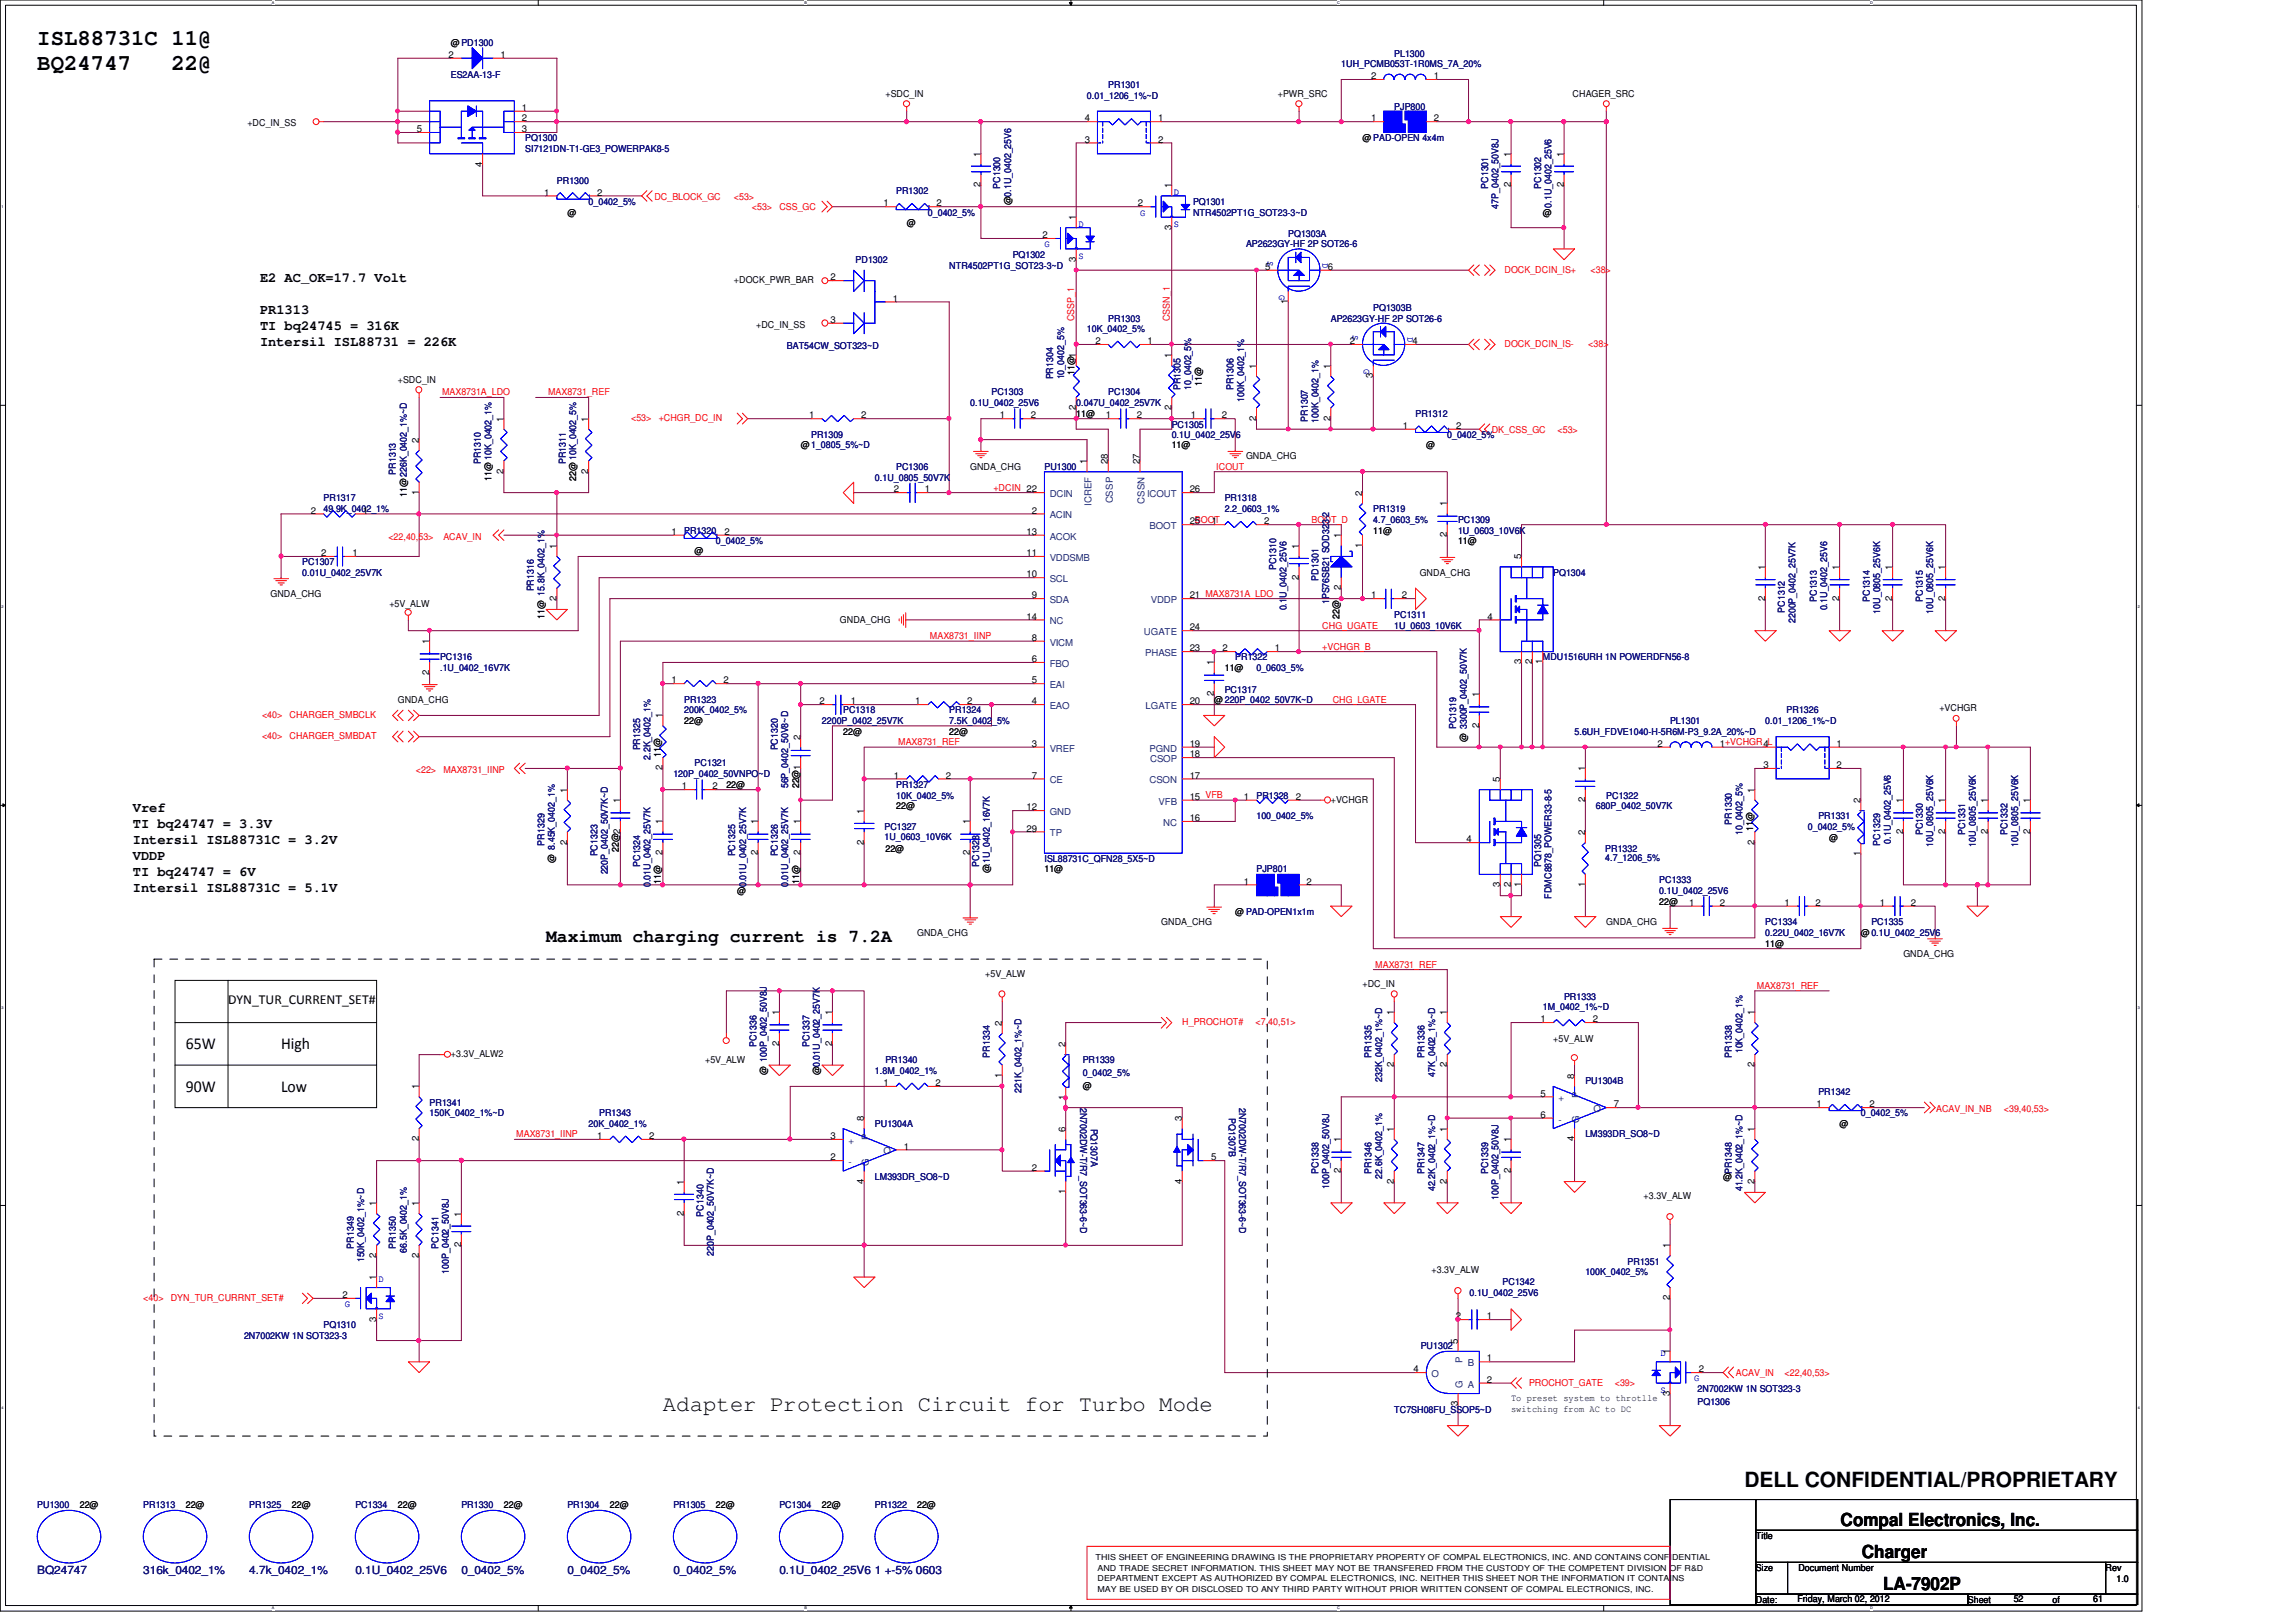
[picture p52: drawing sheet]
<svg xmlns="http://www.w3.org/2000/svg" width="297mm" height="210mm" viewBox="0 0 297 210" stroke-linecap="round" stroke-linejoin="round" font-family="sans-serif">
<defs><g id="words">
<g font-size="2.9">
<text x="4.8" y="5.8">ISL88731C 11@</text>
<text x="4.8" y="9.1">BQ24747</text>
<text x="22.2" y="9.1">22@</text>
<text x="85.8" y="182.6">Adapter Protection Circuit for Turbo Mode</text>
</g>
<text font-size="2.7" x="225.7" y="192.5">DELL CONFIDENTIAL/PROPRIETARY</text>
<g font-size="2.3">
<text x="70.7" y="121.9">Maximum charging current is 7.2A</text>
<text x="238.1" y="197.5">Compal Electronics, Inc.</text>
<text x="240.9" y="201.6">Charger</text>
<text x="243.6" y="205.7">LA-7902P</text>
</g>
<g font-size="2.2">
<text x="24" y="135.8">65W</text>
<text x="36.4" y="135.8">High</text>
<text x="24" y="141.3">90W</text>
<text x="36.4" y="141.3">Low</text>
</g>
<g font-size="1.8">
<text x="33.7" y="36.5">E2 AC_OK=17.7 Volt</text>
<text x="33.7" y="40.6">PR1313</text>
<text x="33.7" y="42.7">TI bq24745 = 316K</text>
<text x="33.7" y="44.8">Intersil ISL88731 = 226K</text>
<text x="17.2" y="105.1">Vref</text>
<text x="17.2" y="107.1">TI bq24747 = 3.3V</text>
<text x="17.2" y="109.2">Intersil ISL88731C = 3.2V</text>
<text x="17.2" y="111.3">VDDP</text>
<text x="17.2" y="113.4">TI bq24747 = 6V</text>
<text x="17.2" y="115.4">Intersil ISL88731C = 5.1V</text>
<text x="29.5" y="129.9">DYN_TUR_CURRENT_SET#</text>
</g>
<g font-size="1.5" fill="#000080">
<text x="4.8" y="203.7">BQ24747</text>
<text x="18.5" y="203.7">316k_0402_1%</text>
<text x="32.3" y="203.7">4.7k_0402_1%</text>
<text x="46" y="203.7">0.1U_0402_25V6</text>
<text x="59.7" y="203.7">0_0402_5%</text>
<text x="73.4" y="203.7">0_0402_5%</text>
<text x="87.1" y="203.7">0_0402_5%</text>
<text x="100.8" y="203.7">0.1U_0402_25V6</text>
<text x="113.2" y="203.7">1 +-5% 0603</text>
</g>
<g font-size="1.2">
<text x="58.3" y="5.9">@PD1300</text>
<text x="58" y="7.5">2</text>
<text x="64.8" y="7.5">1</text>
<text x="177.4" y="10.2">2</text>
<text x="185.5" y="10.2">1</text>
<text x="32" y="16.3">+DC_IN_SS</text>
<text x="53.9" y="17.1">5</text>
<text x="67.5" y="17.1">3</text>
<text x="67.5" y="15.7">2</text>
<text x="67.5" y="14.4">1</text>
<text x="114.6" y="12.5">+SDC_IN</text>
<text x="140.3" y="15.7">4</text>
<text x="149.8" y="15.7">1</text>
<text x="165.3" y="12.5">+PWR_SRC</text>
<text x="177.4" y="15.7">1</text>
<text x="185.5" y="15.7">2</text>
<text x="203.5" y="12.5">CHAGER_SRC</text>
<text x="62.4" y="21.5" transform="rotate(-90 62.4 21.5)">4</text>
<text x="126.9" y="20.3" transform="rotate(-90 126.9 20.3)">1</text>
<text x="140.3" y="18.5">3</text>
<text x="149.8" y="18.5">2</text>
<text x="176.3" y="18.3">@ PAD-OPEN 4x4m</text>
<text x="195.4" y="20.3" transform="rotate(-90 195.4 20.3)">1</text>
<text x="202.3" y="20.3" transform="rotate(-90 202.3 20.3)">1</text>
<text x="70.4" y="25.3">1</text>
<text x="73.4" y="27.9">@</text>
<text x="77.3" y="25.3">2</text>
<text x="114.3" y="26.7">1</text>
<text x="117.3" y="29.3">@</text>
<text x="121.2" y="26.7">2</text>
<text x="126.9" y="24.3" transform="rotate(-90 126.9 24.3)">2</text>
<text x="130.8" y="26.6" transform="rotate(-90 130.8 26.6)">@0.1U_0402_25V6</text>
<text x="139.2" y="28.5" transform="rotate(-90 139.2 28.5)">1</text>
<text x="147.2" y="26.7">2</text>
<text x="151.5" y="29.8" transform="rotate(-90 151.5 29.8)">3</text>
<text x="151.5" y="24.4" transform="rotate(-90 151.5 24.4)">1</text>
<text x="195.4" y="24.3" transform="rotate(-90 195.4 24.3)">2</text>
<text x="199.6" y="27.9">@</text>
<text x="202.3" y="24.3" transform="rotate(-90 202.3 24.3)">2</text>
<text x="134.9" y="30.8">2</text>
<text x="139.2" y="33.9" transform="rotate(-90 139.2 33.9)">3</text>
<text x="163.7" y="34.9">5</text>
<text x="171.8" y="34.9">6</text>
<text x="95" y="36.7">+DOCK_PWR_BAR</text>
<text x="107.4" y="41.8">3</text>
<text x="107.4" y="36.3">2</text>
<text x="115.5" y="39">1</text>
<text x="166.6" y="39.4" transform="rotate(-90 166.6 39.4)">1</text>
<text x="97.8" y="42.4">+DC_IN_SS</text>
<text x="141.7" y="44.5">2</text>
<text x="148.5" y="44.5">1</text>
<text x="151.5" y="46.4" transform="rotate(-90 151.5 46.4)">1</text>
<text x="162.5" y="47.7" transform="rotate(-90 162.5 47.7)">1</text>
<text x="172.1" y="47.7" transform="rotate(-90 172.1 47.7)">1</text>
<text x="174.6" y="44.5">2</text>
<text x="182.7" y="44.5">4</text>
<text x="51.5" y="49.6">+SDC_IN</text>
<text x="139" y="48.6" transform="rotate(-90 139 48.6)">11@1</text>
<text x="139.2" y="53.1" transform="rotate(-90 139.2 53.1)">2</text>
<text x="139.2" y="53.9">11@</text>
<text x="151.5" y="53.1" transform="rotate(-90 151.5 53.1)">2</text>
<text x="155.5" y="49.9" transform="rotate(-90 155.5 49.9)">11@</text>
<text x="177.6" y="49" transform="rotate(-90 177.6 49)">3</text>
<text x="54.2" y="57.3" transform="rotate(-90 54.2 57.3)">2</text>
<text x="65.1" y="54.6" transform="rotate(-90 65.1 54.6)">1</text>
<text x="76.1" y="54.6" transform="rotate(-90 76.1 54.6)">1</text>
<text x="103.6" y="58">@1_0805_5%~D</text>
<text x="104.7" y="54.1">1</text>
<text x="111.4" y="54.1">2</text>
<text x="129.4" y="54.1">1</text>
<text x="133.3" y="54.1">2</text>
<text x="143.1" y="54.1">1</text>
<text x="147.1" y="54.1">2</text>
<text x="151.6" y="58">11@</text>
<text x="154" y="54.1">1</text>
<text x="158.1" y="54.1">2</text>
<text x="161.2" y="59.4">GNDA_CHG</text>
<text x="162.5" y="54.4" transform="rotate(-90 162.5 54.4)">2</text>
<text x="172.1" y="54.4" transform="rotate(-90 172.1 54.4)">2</text>
<text x="181.5" y="55.5">1</text>
<text x="184.5" y="58">@</text>
<text x="188.4" y="55.5">2</text>
<text x="52.6" y="64.3" transform="rotate(-90 52.6 64.3)">11@226K_0402_1%~D</text>
<text x="54.2" y="64.1" transform="rotate(-90 54.2 64.1)">1</text>
<text x="63.6" y="62.3" transform="rotate(-90 63.6 62.3)">11@ 10K_0402_1%</text>
<text x="65.1" y="61.3" transform="rotate(-90 65.1 61.3)">2</text>
<text x="74.5" y="62.3" transform="rotate(-90 74.5 62.3)">22@ 10K_0402_5%</text>
<text x="76.1" y="61.3" transform="rotate(-90 76.1 61.3)">2</text>
<text x="115.7" y="63.7">2</text>
<text x="119.6" y="63.7">1</text>
<text x="125.5" y="60.8">GNDA_CHG</text>
<text x="140.6" y="60.1" transform="rotate(-90 140.6 60.1)">1</text>
<text x="143.3" y="60.1" transform="rotate(-90 143.3 60.1)">28</text>
<text x="147.4" y="60.1" transform="rotate(-90 147.4 60.1)">27</text>
<text x="153.9" y="63.7">26</text>
<text x="176.2" y="64.2" transform="rotate(-90 176.2 64.2)">2</text>
<text x="187.2" y="65.5" transform="rotate(-90 187.2 65.5)">1</text>
<text x="40.2" y="66.5">2</text>
<text x="41.6" y="72">2</text>
<text x="45.6" y="72">1</text>
<text x="46.9" y="66.5">1</text>
<text x="72" y="71" transform="rotate(-90 72 71)">1</text>
<text x="86.9" y="69.2">1</text>
<text x="89.9" y="71.8">@</text>
<text x="93.7" y="69.2">2</text>
<text x="132.8" y="72">11</text>
<text x="132.8" y="69.2">13</text>
<text x="133.5" y="66.5">2</text>
<text x="153.9" y="67.9">25</text>
<text x="156.8" y="67.9">1</text>
<text x="163.5" y="67.9">2</text>
<text x="168" y="71" transform="rotate(-90 168 71)">1</text>
<text x="173.5" y="69.6" transform="rotate(-90 173.5 69.6)">1</text>
<text x="176.2" y="70.9" transform="rotate(-90 176.2 70.9)">1</text>
<text x="177.7" y="69">11@</text>
<text x="187.2" y="69.6" transform="rotate(-90 187.2 69.6)">2</text>
<text x="188.6" y="70.4">11@</text>
<text x="35" y="77.3">GNDA_CHG</text>
<text x="72" y="77.8" transform="rotate(-90 72 77.8)">2</text>
<text x="132.8" y="74.7">10</text>
<text x="133.5" y="77.4">9</text>
<text x="153.9" y="77.4">21 MAX8731A_LDO</text>
<text x="168" y="75" transform="rotate(-90 168 75)">2</text>
<text x="173.5" y="76.4" transform="rotate(-90 173.5 76.4)">2</text>
<text x="177.4" y="77.4">1</text>
<text x="181.4" y="77.4">2</text>
<text x="183.7" y="74.5">GNDA_CHG</text>
<text x="196.8" y="72.4" transform="rotate(-90 196.8 72.4)">5</text>
<text x="228.3" y="77.8" transform="rotate(-90 228.3 77.8)">2</text>
<text x="228.3" y="73.8" transform="rotate(-90 228.3 73.8)">1</text>
<text x="238" y="77.8" transform="rotate(-90 238 77.8)">2</text>
<text x="238" y="73.8" transform="rotate(-90 238 73.8)">1</text>
<text x="244.8" y="77.8" transform="rotate(-90 244.8 77.8)">2</text>
<text x="244.8" y="73.8" transform="rotate(-90 244.8 73.8)">1</text>
<text x="251.7" y="77.8" transform="rotate(-90 251.7 77.8)">2</text>
<text x="251.7" y="73.8" transform="rotate(-90 251.7 73.8)">1</text>
<text x="50.4" y="78.6">+5V_ALW</text>
<text x="55.5" y="83.4" transform="rotate(-90 55.5 83.4)">1</text>
<text x="70.4" y="80.1" transform="rotate(-90 70.4 80.1)">11@ 15.8K_0402_1%</text>
<text x="108.7" y="80.6">GNDA_CHG</text>
<text x="132.8" y="80.2">14</text>
<text x="133.5" y="82.9">8</text>
<text x="153.9" y="81.6">24</text>
<text x="173.3" y="80.1" transform="rotate(-90 173.3 80.1)">22@</text>
<text x="192.4" y="80.2">4</text>
<text x="55.5" y="87.4" transform="rotate(-90 55.5 87.4)">2</text>
<text x="86.9" y="88.4">1</text>
<text x="93.6" y="88.4">2</text>
<text x="133.5" y="85.7">6</text>
<text x="133.5" y="88.4">5</text>
<text x="153.9" y="84.3">23</text>
<text x="157.1" y="86.1" transform="rotate(-90 157.1 86.1)">1</text>
<text x="158.2" y="84.3">2</text>
<text x="158.4" y="86.9">11@</text>
<text x="164.9" y="84.3">1</text>
<text x="196.8" y="86" transform="rotate(-90 196.8 86)">3</text>
<text x="198.2" y="86" transform="rotate(-90 198.2 86)">2</text>
<text x="199.6" y="86" transform="rotate(-90 199.6 86)">1</text>
<text x="51.5" y="91">GNDA_CHG</text>
<text x="85.7" y="93" transform="rotate(-90 85.7 93)">1</text>
<text x="88.5" y="93.7">22@</text>
<text x="103.5" y="95.7" transform="rotate(-90 103.5 95.7)">2</text>
<text x="106" y="91.1">2</text>
<text x="109.1" y="95.1">22@</text>
<text x="110.1" y="91.1">1</text>
<text x="118.4" y="91.1">1</text>
<text x="122.8" y="95.1">22@</text>
<text x="125.1" y="91.1">2</text>
<text x="133.5" y="91.1">4</text>
<text x="153.9" y="91.1">20</text>
<text x="157.1" y="90.1" transform="rotate(-90 157.1 90.1)">2</text>
<text x="157.1" y="91">@220P_0402_50V7K~D</text>
<text x="191.3" y="94.2" transform="rotate(-90 191.3 94.2)">2</text>
<text x="191.3" y="90.2" transform="rotate(-90 191.3 90.2)">1</text>
<text x="250.9" y="92.1">+VCHGR</text>
<text x="85.5" y="97.9" transform="rotate(-90 85.5 97.9)">11@</text>
<text x="85.7" y="99.7" transform="rotate(-90 85.7 99.7)">2</text>
<text x="94" y="101.9">22@</text>
<text x="115.7" y="100.8">1</text>
<text x="122.4" y="100.8">2</text>
<text x="133.5" y="96.6">3</text>
<text x="133.5" y="100.8">7</text>
<text x="153.9" y="98">18</text>
<text x="153.9" y="100.8">17</text>
<text x="153.9" y="96.6">19</text>
<text x="189.8" y="96" transform="rotate(-90 189.8 96)">@ 3300P_0402_50V7K</text>
<text x="194.1" y="101.2" transform="rotate(-90 194.1 101.2)">5</text>
<text x="205.1" y="99.8" transform="rotate(-90 205.1 99.8)">1</text>
<text x="214.4" y="96.6">2</text>
<text x="222.5" y="96.6">1+VCHGR_L</text>
<text x="228.1" y="99.4">3</text>
<text x="228.1" y="96.6">4</text>
<text x="237.6" y="96.6">1</text>
<text x="237.6" y="99.4">2</text>
<text x="73.4" y="102.6" transform="rotate(-90 73.4 102.6)">1</text>
<text x="80.2" y="103.9" transform="rotate(-90 80.2 103.9)">1</text>
<text x="85.7" y="106.7" transform="rotate(-90 85.7 106.7)">1</text>
<text x="88.2" y="102.2">1</text>
<text x="92.2" y="102.2">2</text>
<text x="98" y="106.7" transform="rotate(-90 98 106.7)">1</text>
<text x="103.4" y="102" transform="rotate(-90 103.4 102)">22@1</text>
<text x="103.5" y="106.7" transform="rotate(-90 103.5 106.7)">1</text>
<text x="111.8" y="105.3" transform="rotate(-90 111.8 105.3)">1</text>
<text x="115.9" y="104.7">22@</text>
<text x="125.5" y="106.7" transform="rotate(-90 125.5 106.7)">1</text>
<text x="132.8" y="104.9">12</text>
<text x="132.8" y="107.6">29</text>
<text x="153.9" y="103.5">15 VFB</text>
<text x="153.9" y="106.3">16</text>
<text x="160.9" y="103.5">1</text>
<text x="167.6" y="103.5">2</text>
<text x="172.2" y="103.9">+VCHGR</text>
<text x="205.1" y="103.8" transform="rotate(-90 205.1 103.8)">2</text>
<text x="226.8" y="107.5" transform="rotate(-90 226.8 107.5)">11@</text>
<text x="227" y="102.6" transform="rotate(-90 227 102.6)">1</text>
<text x="240.7" y="103.9" transform="rotate(-90 240.7 103.9)">2</text>
<text x="246.2" y="107.9" transform="rotate(-90 246.2 107.9)">2</text>
<text x="246.2" y="103.9" transform="rotate(-90 246.2 103.9)">1</text>
<text x="251.7" y="107.9" transform="rotate(-90 251.7 107.9)">2</text>
<text x="251.7" y="103.9" transform="rotate(-90 251.7 103.9)">1</text>
<text x="257.2" y="107.9" transform="rotate(-90 257.2 107.9)">2</text>
<text x="257.2" y="103.9" transform="rotate(-90 257.2 103.9)">1</text>
<text x="262.6" y="107.9" transform="rotate(-90 262.6 107.9)">2</text>
<text x="262.6" y="103.9" transform="rotate(-90 262.6 103.9)">1</text>
<text x="71.8" y="111.6" transform="rotate(-90 71.8 111.6)">@ 8.45K_0402_1%</text>
<text x="73.4" y="109.3" transform="rotate(-90 73.4 109.3)">2</text>
<text x="80" y="110.3" transform="rotate(-90 80 110.3)">22@2</text>
<text x="85.7" y="110.7" transform="rotate(-90 85.7 110.7)">2</text>
<text x="98" y="110.7" transform="rotate(-90 98 110.7)">2</text>
<text x="103.5" y="110.7" transform="rotate(-90 103.5 110.7)">2</text>
<text x="111.8" y="109.3" transform="rotate(-90 111.8 109.3)">2</text>
<text x="114.6" y="110.2">22@</text>
<text x="125.5" y="110.7" transform="rotate(-90 125.5 110.7)">2</text>
<text x="128.1" y="113" transform="rotate(-90 128.1 113)">@.1U_0402_16V7K</text>
<text x="135.1" y="112.9">11@</text>
<text x="189.7" y="109">4</text>
<text x="205.1" y="108.1" transform="rotate(-90 205.1 108.1)">2</text>
<text x="227" y="109.3" transform="rotate(-90 227 109.3)">2</text>
<text x="236.6" y="108.8">@</text>
<text x="240.7" y="110.8" transform="rotate(-90 240.7 110.8)">1</text>
<text x="85.5" y="114.4" transform="rotate(-90 85.5 114.4)">11@</text>
<text x="95.4" y="115.7">@</text>
<text x="103.4" y="114.4" transform="rotate(-90 103.4 114.4)">11@</text>
<text x="150.2" y="119.8">GNDA_CHG</text>
<text x="159.8" y="118.4">@ PAD-OPEN1x1m</text>
<text x="160.9" y="114.5">1</text>
<text x="169" y="114.5">2</text>
<text x="194.1" y="114.8" transform="rotate(-90 194.1 114.8)">3</text>
<text x="195.4" y="114.8" transform="rotate(-90 195.4 114.8)">2</text>
<text x="196.8" y="114.8" transform="rotate(-90 196.8 114.8)">1</text>
<text x="205.1" y="114.8" transform="rotate(-90 205.1 114.8)">1</text>
<text x="207.8" y="119.8">GNDA_CHG</text>
<text x="214.7" y="117.1">22@</text>
<text x="218.5" y="117.2">1</text>
<text x="222.5" y="117.2">2</text>
<text x="230.9" y="117.2">1</text>
<text x="234.9" y="117.2">2</text>
<text x="243.2" y="117.2">1</text>
<text x="247.2" y="117.2">2</text>
<text x="118.7" y="121.2">GNDA_CHG</text>
<text x="228.4" y="122.5">11@</text>
<text x="240.7" y="121.2">@0.1U_0402_25V6</text>
<text x="246.2" y="123.9">GNDA_CHG</text>
<text x="100.8" y="131.4" transform="rotate(-90 100.8 131.4)">1</text>
<text x="107.7" y="131.4" transform="rotate(-90 107.7 131.4)">1</text>
<text x="127.5" y="126.5">+5V_ALW</text>
<text x="176.3" y="127.7">+DC_IN</text>
<text x="180.3" y="131.4" transform="rotate(-90 180.3 131.4)">1</text>
<text x="187.2" y="131.4" transform="rotate(-90 187.2 131.4)">1</text>
<text x="227" y="131.4" transform="rotate(-90 227 131.4)">1</text>
<text x="58.3" y="136.8">+3.3V_ALW2</text>
<text x="91.2" y="137.6">+5V_ALW</text>
<text x="100.8" y="135.4" transform="rotate(-90 100.8 135.4)">2</text>
<text x="107.7" y="135.4" transform="rotate(-90 107.7 135.4)">2</text>
<text x="129.6" y="132.8" transform="rotate(-90 129.6 132.8)">2</text>
<text x="137.8" y="135.5" transform="rotate(-90 137.8 135.5)">2</text>
<text x="199.3" y="132.3">1</text>
<text x="201" y="134.9">+5V_ALW</text>
<text x="206.1" y="132.3">2</text>
<text x="54.2" y="141" transform="rotate(-90 54.2 141)">1</text>
<text x="99.2" y="139.1" transform="rotate(-90 99.2 139.1)">@ 100P_0402_50V8J</text>
<text x="106.1" y="139.1" transform="rotate(-90 106.1 139.1)">@0.01U_0402_25V7K</text>
<text x="114.3" y="140.5">1</text>
<text x="121" y="140.5">2</text>
<text x="129.6" y="139.5" transform="rotate(-90 129.6 139.5)">1</text>
<text x="137.8" y="142.4" transform="rotate(-90 137.8 142.4)">1</text>
<text x="140.1" y="140.9">@</text>
<text x="180.3" y="138.1" transform="rotate(-90 180.3 138.1)">2</text>
<text x="187.2" y="138.1" transform="rotate(-90 187.2 138.1)">2</text>
<text x="199.3" y="141.9">5</text>
<text x="203.7" y="139.6" transform="rotate(-90 203.7 139.6)">8</text>
<text x="208.8" y="143.3">7</text>
<text x="227" y="138.1" transform="rotate(-90 227 138.1)">2</text>
<text x="235" y="143.3">1</text>
<text x="241.8" y="143.3">2</text>
<text x="54.2" y="147.7" transform="rotate(-90 54.2 147.7)">2</text>
<text x="77.3" y="147.4">1</text>
<text x="84" y="147.4">2</text>
<text x="107.4" y="147.4">3</text>
<text x="111.8" y="145.1" transform="rotate(-90 111.8 145.1)">8</text>
<text x="116.9" y="148.8">1</text>
<text x="137.8" y="146.5" transform="rotate(-90 137.8 146.5)">6</text>
<text x="152.9" y="145.1" transform="rotate(-90 152.9 145.1)">3</text>
<text x="173.5" y="147.8" transform="rotate(-90 173.5 147.8)">1</text>
<text x="180.3" y="146.5" transform="rotate(-90 180.3 146.5)">1</text>
<text x="187.2" y="146.5" transform="rotate(-90 187.2 146.5)">1</text>
<text x="195.4" y="147.8" transform="rotate(-90 195.4 147.8)">1</text>
<text x="199.3" y="144.7">6</text>
<text x="203.7" y="147.7" transform="rotate(-90 203.7 147.7)">4</text>
<text x="227" y="146.5" transform="rotate(-90 227 146.5)">1</text>
<text x="238" y="145.8">@</text>
<text x="88.5" y="153.3" transform="rotate(-90 88.5 153.3)">1</text>
<text x="107.4" y="150.2">2</text>
<text x="111.8" y="153.2" transform="rotate(-90 111.8 153.2)">4</text>
<text x="133.5" y="151.5">2</text>
<text x="137.8" y="154.6" transform="rotate(-90 137.8 154.6)">1</text>
<text x="152.9" y="153.2" transform="rotate(-90 152.9 153.2)">4</text>
<text x="156.7" y="150.2">5</text>
<text x="173.5" y="151.8" transform="rotate(-90 173.5 151.8)">2</text>
<text x="180.3" y="153.2" transform="rotate(-90 180.3 153.2)">2</text>
<text x="187.2" y="153.2" transform="rotate(-90 187.2 153.2)">2</text>
<text x="195.4" y="151.8" transform="rotate(-90 195.4 151.8)">2</text>
<text x="212.6" y="155.2">+3.3V_ALW</text>
<text x="222.9" y="152.7">@</text>
<text x="227" y="153.2" transform="rotate(-90 227 153.2)">2</text>
<text x="48.7" y="156.1" transform="rotate(-90 48.7 156.1)">1</text>
<text x="54.2" y="156.1" transform="rotate(-90 54.2 156.1)">1</text>
<text x="59.6" y="161.4" transform="rotate(-90 59.6 161.4)">2</text>
<text x="59.6" y="157.4" transform="rotate(-90 59.6 157.4)">1</text>
<text x="88.5" y="157.3" transform="rotate(-90 88.5 157.3)">2</text>
<text x="216" y="161.5" transform="rotate(-90 216 161.5)">1</text>
<text x="44.3" y="168">2</text>
<text x="48.7" y="165.7" transform="rotate(-90 48.7 165.7)">1</text>
<text x="48.7" y="162.8" transform="rotate(-90 48.7 162.8)">2</text>
<text x="54.2" y="162.8" transform="rotate(-90 54.2 162.8)">2</text>
<text x="185.2" y="164.8">+3.3V_ALW</text>
<text x="48.7" y="171" transform="rotate(-90 48.7 171)">3</text>
<text x="188.3" y="170.7">2</text>
<text x="188.6" y="173.9" transform="rotate(-90 188.6 173.9)">5</text>
<text x="192.4" y="170.7">1</text>
<text x="216" y="168.3" transform="rotate(-90 216 168.3)">2</text>
<text x="182.9" y="177.6">4</text>
<text x="192.4" y="176.2">1</text>
<text x="192.4" y="178.9">2</text>
<text x="216" y="175.3" transform="rotate(-90 216 175.3)">1</text>
<text x="219.8" y="177.6">2</text>
<text x="188.6" y="182" transform="rotate(-90 188.6 182)">3</text>
<text x="195.5" y="181.4">To preset system to throtlle</text>
<text x="195.5" y="182.7">switching from AC to DC</text>
<text x="216" y="180.6" transform="rotate(-90 216 180.6)">3</text>
<text x="10.3" y="195.2">22@</text>
<text x="24" y="195.2">22@</text>
<text x="37.8" y="195.2">22@</text>
<text x="51.5" y="195.2">22@</text>
<text x="65.2" y="195.2">22@</text>
<text x="78.9" y="195.2">22@</text>
<text x="92.6" y="195.2">22@</text>
<text x="106.3" y="195.2">22@</text>
<text x="118.7" y="195.2">22@</text>
<text x="227.2" y="199.2">Title</text>
<text x="227.2" y="203.3">Size</text>
<text x="232.7" y="203.3">Document Number</text>
<text x="272.4" y="203.3">Rev</text>
<text x="227.2" y="207.4">Date:</text>
<text x="232.5" y="207.3">Friday, March 02, 2012</text>
<text x="254.6" y="207.4">Sheet</text>
<text x="260.5" y="207.3">52</text>
<text x="265.6" y="207.4">of</text>
<text x="270.8" y="207.3">61</text>
<text x="273.8" y="204.7">1.0</text>
</g>
<g font-size="1.2" fill="#000080">
<text x="58.3" y="10">ES2AA-13-F</text>
<text x="143.4" y="11.4">PR1301</text>
<text x="173.5" y="8.7">1UH_PCMB053T-1R0MS_7A_20%</text>
<text x="180.4" y="7.3">PL1300</text>
<text x="140.6" y="12.8">0.01_1206_1%~D</text>
<text x="180.4" y="14.2">PJP800</text>
<text x="67.9" y="18.3">PQ1300</text>
<text x="67.9" y="19.6">SI7121DN-T1-GE3_POWERPAK8-5</text>
<text x="72" y="23.7">PR1300</text>
<text x="76.2" y="26.5">0_0402_5%</text>
<text x="115.9" y="25.1">PR1302</text>
<text x="120.1" y="27.9">0_0402_5%</text>
<text x="129.4" y="24.4" transform="rotate(-90 129.4 24.4)">PC1300</text>
<text x="154.3" y="26.5">PQ1301</text>
<text x="154.3" y="27.9">NTR4502PT1G_SOT23-3~D</text>
<text x="192.5" y="24.4" transform="rotate(-90 192.5 24.4)">PC1301</text>
<text x="193.9" y="27" transform="rotate(-90 193.9 27)">47P_0402_50V8J</text>
<text x="199.4" y="24.4" transform="rotate(-90 199.4 24.4)">PC1302</text>
<text x="200.7" y="26.9" transform="rotate(-90 200.7 26.9)">0.1U_0402_25V6</text>
<text x="110.7" y="34">PD1302</text>
<text x="122.8" y="34.8">NTR4502PT1G_SOT23-3~D</text>
<text x="131" y="33.4">PQ1302</text>
<text x="161.2" y="32">AP2623GY-HF 2P SOT26-6</text>
<text x="166.7" y="30.6">PQ1303A</text>
<text x="143.4" y="41.6">PR1303</text>
<text x="172.2" y="41.6">AP2623GY-HF 2P SOT26-6</text>
<text x="177.7" y="40.2">PQ1303B</text>
<text x="101.8" y="45.2">BAT54CW_SOT323~D</text>
<text x="140.6" y="43">10K_0402_5%</text>
<text x="125.5" y="52.6">0.1U_0402_25V6</text>
<text x="128.3" y="51.2">PC1303</text>
<text x="136.3" y="49.1" transform="rotate(-90 136.3 49.1)">PR1304</text>
<text x="137.7" y="49.1" transform="rotate(-90 137.7 49.1)">10_0402_5%</text>
<text x="139.2" y="52.6">0.047U_0402_25V7K</text>
<text x="143.4" y="51.2">PC1304</text>
<text x="152.7" y="50.5" transform="rotate(-90 152.7 50.5)">PR1305</text>
<text x="154.1" y="50.5" transform="rotate(-90 154.1 50.5)">10_0402_5%</text>
<text x="159.6" y="50.5" transform="rotate(-90 159.6 50.5)">PR1306</text>
<text x="160.9" y="52" transform="rotate(-90 160.9 52)">100K_0402_1%</text>
<text x="183.1" y="53.9">PR1312</text>
<text x="104.9" y="56.7">PR1309</text>
<text x="151.6" y="55.3">PC1305</text>
<text x="151.6" y="56.7">0.1U_0402_25V6</text>
<text x="169.2" y="54.6" transform="rotate(-90 169.2 54.6)">PR1307</text>
<text x="170.6" y="54.7" transform="rotate(-90 170.6 54.7)">100K_0402_1%</text>
<text x="187.2" y="56.7">0_0402_5%</text>
<text x="41.9" y="64.9">PR1317</text>
<text x="51.2" y="61.4" transform="rotate(-90 51.2 61.4)">PR1313</text>
<text x="62.2" y="60.1" transform="rotate(-90 62.2 60.1)">PR1310</text>
<text x="73.2" y="60.1" transform="rotate(-90 73.2 60.1)">PR1311</text>
<text x="113.2" y="62.2">0.1U_0805_50V7K</text>
<text x="115.9" y="60.8">PC1306</text>
<text x="135.1" y="60.8">PU1300</text>
<text x="158.4" y="64.9">PR1318</text>
<text x="41.9" y="66.3">49.9K_0402_1%</text>
<text x="88.5" y="69">PR1320</text>
<text x="92.6" y="70.4">0_0402_5%</text>
<text x="158.4" y="66.3">2.2_0603_1%</text>
<text x="177.7" y="66.3">PR1319</text>
<text x="177.7" y="67.6">4.7_0603_5%</text>
<text x="188.6" y="67.6">PC1309</text>
<text x="188.6" y="69">1U_0603_10V6K</text>
<text x="39.1" y="73.2">PC1307</text>
<text x="39.1" y="74.5">0.01U_0402_25V7K</text>
<text x="69.1" y="76.5" transform="rotate(-90 69.1 76.5)">PR1316</text>
<text x="165.1" y="73.8" transform="rotate(-90 165.1 73.8)">PC1310</text>
<text x="170.6" y="75.1" transform="rotate(-90 170.6 75.1)">PD1301</text>
<text x="201" y="74.5">PQ1304</text>
<text x="235" y="77.9" transform="rotate(-90 235 77.9)">PC1313</text>
<text x="241.9" y="77.9" transform="rotate(-90 241.9 77.9)">PC1314</text>
<text x="248.7" y="77.9" transform="rotate(-90 248.7 77.9)">PC1315</text>
<text x="166.5" y="79" transform="rotate(-90 166.5 79)">0.1U_0402_25V6</text>
<text x="172" y="78.2" transform="rotate(-90 172 78.2)">1PS76SB21 SOD323-2</text>
<text x="180.4" y="80">PC1311</text>
<text x="180.4" y="81.4">1U_0603_10V6K</text>
<text x="230.9" y="79.3" transform="rotate(-90 230.9 79.3)">PC1312</text>
<text x="232.3" y="80.6" transform="rotate(-90 232.3 80.6)">2200P_0402_25V7K</text>
<text x="236.4" y="79" transform="rotate(-90 236.4 79)">0.1U_0402_25V6</text>
<text x="243.2" y="79.4" transform="rotate(-90 243.2 79.4)">10U_0805_25V6K</text>
<text x="250.1" y="79.4" transform="rotate(-90 250.1 79.4)">10U_0805_25V6K</text>
<text x="56.9" y="85.5">PC1316</text>
<text x="56.9" y="86.9">.1U_0402_16V7K</text>
<text x="158.4" y="89.6">PC1317</text>
<text x="159.8" y="85.5">PR1322</text>
<text x="162.6" y="86.9">0_0603_5%</text>
<text x="199.6" y="85.5">MDU1516URH 1N POWERDFN56-8</text>
<text x="88.5" y="91">PR1323</text>
<text x="88.5" y="92.3">200K_0402_5%</text>
<text x="106.3" y="93.7">2200P_0402_25V7K</text>
<text x="109.1" y="92.3">PC1318</text>
<text x="122.8" y="92.3">PR1324</text>
<text x="122.8" y="93.7">7.5K_0402_5%</text>
<text x="188.4" y="94.4" transform="rotate(-90 188.4 94.4)">PC1319</text>
<text x="203.7" y="95.1">5.6UH_FDVE1040-H-5R6M-P3_9.2A_20%~D</text>
<text x="216.1" y="93.7">PL1301</text>
<text x="228.4" y="93.7">0.01_1206_1%~D</text>
<text x="231.1" y="92.3">PR1326</text>
<text x="82.8" y="97.1" transform="rotate(-90 82.8 97.1)">PR1325</text>
<text x="84.2" y="98.3" transform="rotate(-90 84.2 98.3)">2.2K_0402_1%</text>
<text x="87.1" y="100.6">120P_0402_50VNPO~D</text>
<text x="89.9" y="99.2">PC1321</text>
<text x="100.6" y="97.1" transform="rotate(-90 100.6 97.1)">PC1320</text>
<text x="115.9" y="101.9">PR1327</text>
<text x="102" y="102" transform="rotate(-90 102 102)">56P_0402_50V8~D</text>
<text x="114.4" y="107.4">PC1327</text>
<text x="115.9" y="103.3">10K_0402_5%</text>
<text x="162.6" y="103.3">PR1328</text>
<text x="162.6" y="106">100_0402_5%</text>
<text x="206.5" y="104.7">680P_0402_50V7K</text>
<text x="207.8" y="103.3">PC1322</text>
<text x="224.1" y="106.7" transform="rotate(-90 224.1 106.7)">PR1330</text>
<text x="233.9" y="107.4">0_0402_5%</text>
<text x="235.2" y="106">PR1331</text>
<text x="70.4" y="109.4" transform="rotate(-90 70.4 109.4)">PR1329</text>
<text x="77.3" y="110.8" transform="rotate(-90 77.3 110.8)">PC1323</text>
<text x="78.7" y="113.2" transform="rotate(-90 78.7 113.2)">220P_0402_50V7K~D</text>
<text x="82.8" y="112.2" transform="rotate(-90 82.8 112.2)">PC1324</text>
<text x="95.1" y="110.8" transform="rotate(-90 95.1 110.8)">PC1325</text>
<text x="100.6" y="110.8" transform="rotate(-90 100.6 110.8)">PC1326</text>
<text x="114.4" y="108.7">1U_0603_10V6K</text>
<text x="126.7" y="112.2" transform="rotate(-90 126.7 112.2)">PC1328</text>
<text x="135.1" y="111.5">ISL88731C_QFN28_5X5~D</text>
<text x="162.6" y="112.9">PJP801</text>
<text x="199.4" y="112.2" transform="rotate(-90 199.4 112.2)">PQ1305</text>
<text x="207.7" y="110.2">PR1332</text>
<text x="207.7" y="111.4">4.7_1206_5%</text>
<text x="225.4" y="108.1" transform="rotate(-90 225.4 108.1)">10_0402_5%</text>
<text x="243.2" y="109.4" transform="rotate(-90 243.2 109.4)">PC1329</text>
<text x="244.6" y="109.2" transform="rotate(-90 244.6 109.2)">0.1U_0402_25V6</text>
<text x="248.7" y="108.1" transform="rotate(-90 248.7 108.1)">PC1330</text>
<text x="250.1" y="109.6" transform="rotate(-90 250.1 109.6)">10U_0805_25V6K</text>
<text x="254.3" y="108.1" transform="rotate(-90 254.3 108.1)">PC1331</text>
<text x="255.6" y="109.6" transform="rotate(-90 255.6 109.6)">10U_0805_25V6K</text>
<text x="259.7" y="108.1" transform="rotate(-90 259.7 108.1)">PC1332</text>
<text x="261.1" y="109.6" transform="rotate(-90 261.1 109.6)">10U_0805_25V6K</text>
<text x="84.2" y="114.8" transform="rotate(-90 84.2 114.8)">0.01U_0402_25V7K</text>
<text x="96.5" y="114.8" transform="rotate(-90 96.5 114.8)">0.01U_0402_25V7K</text>
<text x="102" y="114.8" transform="rotate(-90 102 114.8)">0.01U_0402_25V7K</text>
<text x="200.7" y="116.3" transform="rotate(-90 200.7 116.3)">FDMC8878_POWER33-8-5</text>
<text x="214.7" y="114.3">PC1333</text>
<text x="214.7" y="115.7">0.1U_0402_25V6</text>
<text x="228.4" y="119.8">PC1334</text>
<text x="242.1" y="119.8">PC1335</text>
<text x="228.4" y="121.2">0.22U_0402_16V7K</text>
<text x="199.6" y="130.8">1M_0402_1%~D</text>
<text x="202.3" y="129.4">PR1333</text>
<text x="97.9" y="135.5" transform="rotate(-90 97.9 135.5)">PC1336</text>
<text x="104.7" y="135.5" transform="rotate(-90 104.7 135.5)">PC1337</text>
<text x="114.6" y="137.6">PR1340</text>
<text x="128.1" y="136.9" transform="rotate(-90 128.1 136.9)">PR1334</text>
<text x="140.1" y="137.6">PR1339</text>
<text x="177.4" y="136.9" transform="rotate(-90 177.4 136.9)">PR1335</text>
<text x="184.3" y="136.9" transform="rotate(-90 184.3 136.9)">PR1336</text>
<text x="224.1" y="136.9" transform="rotate(-90 224.1 136.9)">PR1338</text>
<text x="225.4" y="136.3" transform="rotate(-90 225.4 136.3)">10K_0402_1%</text>
<text x="55.6" y="143.1">PR1341</text>
<text x="113.2" y="139">1.8M_0402_1%</text>
<text x="132.2" y="141.4" transform="rotate(-90 132.2 141.4)">221K_0402_1%~D</text>
<text x="139.7" y="143.3" transform="rotate(90 139.7 143.3)">2N7002DW-T/R7_SOT363-6~D</text>
<text x="140.1" y="139.2">0_0402_5%</text>
<text x="160.3" y="143.3" transform="rotate(90 160.3 143.3)">2N7002DW-T/R7_SOT363-6~D</text>
<text x="178.8" y="140" transform="rotate(-90 178.8 140)">232K_0402_1%~D</text>
<text x="185.7" y="139.4" transform="rotate(-90 185.7 139.4)">47K_0402_1%~D</text>
<text x="205.1" y="140.3">PU1304B</text>
<text x="235.2" y="141.7">PR1342</text>
<text x="55.6" y="144.5">150K_0402_1%~D</text>
<text x="76.2" y="145.8">20K_0402_1%</text>
<text x="77.5" y="144.5">PR1343</text>
<text x="113.2" y="145.8">PU1304A</text>
<text x="141.1" y="146" transform="rotate(90 141.1 146)">PQ1307A</text>
<text x="159" y="144.7" transform="rotate(90 159 144.7)">PQ1307B</text>
<text x="205.1" y="147.2">LM393DR_SO8~D</text>
<text x="240.7" y="144.5">0_0402_5%</text>
<text x="113.2" y="152.7">LM393DR_SO8~D</text>
<text x="170.6" y="152" transform="rotate(-90 170.6 152)">PC1338</text>
<text x="172" y="153.9" transform="rotate(-90 172 153.9)">100P_0402_50V8J</text>
<text x="177.4" y="152" transform="rotate(-90 177.4 152)">PR1346</text>
<text x="178.8" y="152.5" transform="rotate(-90 178.8 152.5)">22.6K_0402_1%</text>
<text x="184.3" y="152" transform="rotate(-90 184.3 152)">PR1347</text>
<text x="185.7" y="154.2" transform="rotate(-90 185.7 154.2)">42.2K_0402_1%~D</text>
<text x="192.5" y="152" transform="rotate(-90 192.5 152)">PC1339</text>
<text x="193.9" y="155.2" transform="rotate(-90 193.9 155.2)">100P_0402_50V8J</text>
<text x="224.1" y="152" transform="rotate(-90 224.1 152)">PR1348</text>
<text x="225.4" y="154.2" transform="rotate(-90 225.4 154.2)">41.2K_0402_1%~D</text>
<text x="45.8" y="161.6" transform="rotate(-90 45.8 161.6)">PR1349</text>
<text x="51.2" y="161.6" transform="rotate(-90 51.2 161.6)">PR1350</text>
<text x="56.7" y="161.6" transform="rotate(-90 56.7 161.6)">PC1341</text>
<text x="91" y="157.4" transform="rotate(-90 91 157.4)">PC1340</text>
<text x="47.1" y="163.4" transform="rotate(-90 47.1 163.4)">150K_0402_1%~D</text>
<text x="52.6" y="162.1" transform="rotate(-90 52.6 162.1)">66.5K_0402_1%</text>
<text x="58.1" y="164.8" transform="rotate(-90 58.1 164.8)">100P_0402_50V8J</text>
<text x="92.4" y="162.5" transform="rotate(-90 92.4 162.5)">220P_0402_50V7K~D</text>
<text x="190.1" y="167.8">0.1U_0402_25V6</text>
<text x="194.4" y="166.3">PC1342</text>
<text x="205.1" y="165.1">100K_0402_5%</text>
<text x="210.6" y="163.7">PR1351</text>
<text x="31.6" y="173.3">2N7002KW 1N SOT323-3</text>
<text x="41.9" y="171.9">PQ1310</text>
<text x="183.8" y="174.6">PU1302</text>
<text x="180.4" y="182.9">TC7SH08FU_SSOP5~D</text>
<text x="219.6" y="181.8">PQ1306</text>
<text x="219.6" y="180.1">2N7002KW 1N SOT323-3</text>
<text x="4.8" y="195.2">PU1300</text>
<text x="18.5" y="195.2">PR1313</text>
<text x="32.3" y="195.2">PR1325</text>
<text x="46" y="195.2">PC1334</text>
<text x="59.7" y="195.2">PR1330</text>
<text x="73.4" y="195.2">PR1304</text>
<text x="87.1" y="195.2">PR1305</text>
<text x="100.8" y="195.2">PC1304</text>
<text x="113.2" y="195.2">PR1322</text>
</g>
<g font-size="1.2" fill="#f00">
<text x="84.7" y="25.8">DC_BLOCK_GC</text>
<text x="95" y="25.8">&lt;53&gt;</text>
<text x="97.3" y="27.2">&lt;53&gt;</text>
<text x="100.8" y="27.2">CSS_GC</text>
<text x="194.6" y="35.3">DOCK_DCIN_IS+</text>
<text x="205.8" y="35.3">&lt;38&gt;</text>
<text x="139" y="41.6" transform="rotate(-90 139 41.6)">CSSP_1</text>
<text x="151.3" y="41.6" transform="rotate(-90 151.3 41.6)">CSSN_1</text>
<text x="194.6" y="44.9">DOCK_DCIN_IS-</text>
<text x="205.5" y="44.9">&lt;38&gt;</text>
<text x="57.2" y="51.2">MAX8731A_LDO</text>
<text x="70.9" y="51.2">MAX8731_REF</text>
<text x="81.7" y="54.5">&lt;53&gt;</text>
<text x="85.2" y="54.5">+CHGR_DC_IN</text>
<text x="193" y="56">DK_CSS_GC</text>
<text x="201.5" y="56">&lt;53&gt;</text>
<text x="128.5" y="63.5">+DCIN 22</text>
<text x="157.3" y="60.8">ICOUT</text>
<text x="50.2" y="69.8">&lt;22,40,53&gt;</text>
<text x="57.4" y="69.8">ACAV_IN</text>
<text x="154.6" y="67.6">BOOT</text>
<text x="169.7" y="67.6">BOOT_D</text>
<text x="120.3" y="82.7">MAX8731_IINP</text>
<text x="171.1" y="81.4">CHG_UGATE</text>
<text x="171.1" y="84.1">+VCHGR_B</text>
<text x="33.9" y="95.6">&lt;40&gt;</text>
<text x="33.9" y="92.9">&lt;40&gt;</text>
<text x="37.5" y="95.6">CHARGER_SMBDAT</text>
<text x="37.5" y="92.9">CHARGER_SMBCLK</text>
<text x="172.4" y="90.9">CHG_LGATE</text>
<text x="53.8" y="100">&lt;22&gt;</text>
<text x="57.4" y="100">MAX8731_IINP</text>
<text x="116.2" y="96.4">MAX8731_REF</text>
<text x="177.9" y="125.2">MAX8731_REF</text>
<text x="227.3" y="128">MAX8731_REF</text>
<text x="152.9" y="132.7">H_PROCHOT#</text>
<text x="162.4" y="132.7">&lt;7,40,51&gt;</text>
<text x="250.5" y="143.9">ACAV_IN_NB</text>
<text x="259.2" y="143.9">&lt;39,40,53&gt;</text>
<text x="66.8" y="147.2">MAX8731_IINP</text>
<text x="18.5" y="168.3">&lt;40&gt;</text>
<text x="22.1" y="168.3">DYN_TUR_CURRNT_SET#</text>
<text x="197.8" y="179.3">PROCHOT_GATE</text>
<text x="208.9" y="179.3">&lt;39&gt;</text>
<text x="224.6" y="178.1">ACAV_IN</text>
<text x="230.9" y="178.1">&lt;22,40,53&gt;</text>
</g>
<g font-size="1.2" fill="#00f">
<text x="139.5" y="29.4">D</text>
<text x="147.5" y="27.9">G</text>
<text x="151.8" y="29.4">S</text>
<text x="151.8" y="25.3">D</text>
<text x="135.1" y="32">G</text>
<text x="139.5" y="33.5">S</text>
<text x="164" y="33.7" transform="rotate(90 164 33.7)">S</text>
<text x="171.1" y="34" transform="rotate(90 171.1 34)">D</text>
<text x="165.5" y="38.1" transform="rotate(90 165.5 38.1)">G</text>
<text x="175" y="43.3" transform="rotate(90 175 43.3)">S</text>
<text x="176.4" y="47.7" transform="rotate(90 176.4 47.7)">G</text>
<text x="182.1" y="43.6" transform="rotate(90 182.1 43.6)">D</text>
<text x="49" y="165.9">D</text>
<text x="44.6" y="169.2">G</text>
<text x="49" y="170.7">S</text>
<text x="214.8" y="175.5">D</text>
<text x="219.2" y="178.8">G</text>
<text x="214.8" y="180.3">S</text>
</g>
<g font-size="1.2" fill="#004080">
<text x="135.8" y="64.3">DCIN</text>
<text x="141.2" y="65.4" transform="rotate(-90 141.2 65.4)">ICREF</text>
<text x="144" y="65.2" transform="rotate(-90 144 65.2)">CSSP</text>
<text x="148.1" y="65.2" transform="rotate(-90 148.1 65.2)">CSSN</text>
<text x="148.4" y="64.3">ICOUT</text>
<text x="135.8" y="67.1">ACIN</text>
<text x="135.8" y="69.8">ACOK</text>
<text x="148.7" y="68.5">BOOT</text>
<text x="135.8" y="72.6">VDDSMB</text>
<text x="135.8" y="75.4">SCL</text>
<text x="135.8" y="78.1">SDA</text>
<text x="135.8" y="83.6">VICM</text>
<text x="135.8" y="80.8">NC</text>
<text x="148" y="82.2">UGATE</text>
<text x="148.9" y="78.1">VDDP</text>
<text x="135.8" y="86.3">FBO</text>
<text x="135.8" y="89.1">EAI</text>
<text x="148.2" y="84.9">PHASE</text>
<text x="135.8" y="91.8">EAO</text>
<text x="148.2" y="91.8">LGATE</text>
<text x="135.8" y="97.3">VREF</text>
<text x="135.8" y="101.4">CE</text>
<text x="148.7" y="101.4">CSON</text>
<text x="148.7" y="97.3">PGND</text>
<text x="148.8" y="98.6">CSOP</text>
<text x="135.8" y="105.5">GND</text>
<text x="149.9" y="104.1">VFB</text>
<text x="150.5" y="106.9">NC</text>
<text x="135.8" y="108.2">TP</text>
<text x="201.6" y="142.5">+</text>
<text x="204.3" y="142.1" transform="rotate(-90 204.3 142.1)">P</text>
<text x="206.2" y="143.9">O</text>
<text x="109.8" y="148">+</text>
<text x="112.4" y="147.6" transform="rotate(-90 112.4 147.6)">P</text>
<text x="114.3" y="149.4">O</text>
<text x="201.6" y="145.3">-</text>
<text x="204.3" y="145.4" transform="rotate(-90 204.3 145.4)">G</text>
<text x="109.8" y="150.8">-</text>
<text x="112.4" y="150.9" transform="rotate(-90 112.4 150.9)">G</text>
<text x="185.2" y="178.2">O</text>
<text x="189.2" y="179.7" transform="rotate(-90 189.2 179.7)">G</text>
<text x="189.2" y="176.4" transform="rotate(-90 189.2 176.4)">P</text>
<text x="189.9" y="176.8">B</text>
<text x="189.9" y="179.6">A</text>
</g>
<g font-size="1.1">
<text x="141.7" y="201.9">THIS SHEET OF ENGINEERING DRAWING IS THE PROPRIETARY PROPERTY OF COMPAL ELECTRONICS, INC. AND CONTAINS CONFIDENTIAL</text>
<text x="142" y="203.3">AND TRADE SECRET INFORMATION. THIS SHEET MAY NOT BE TRANSFERED FROM THE CUSTODY OF THE COMPETENT DIVISION OF R&amp;D</text>
<text x="142" y="206">MAY BE USED BY OR DISCLOSED TO ANY THIRD PARTY WITHOUT PRIOR WRITTEN CONSENT OF COMPAL ELECTRONICS, INC.</text>
<text x="142" y="204.6">DEPARTMENT EXCEPT AS AUTHORIZED BY COMPAL ELECTRONICS, INC. NEITHER THIS SHEET NOR THE INFORMATION IT CONTAINS</text>
</g>
<g font-size=".5">
<text x="35.2" y=".5">A</text>
<text x="104.1" y=".5">B</text>
<text x="173" y=".5">C</text>
<text x="241.9" y=".5">D</text>
<text x=".2" y="27">1</text>
<text x="276.6" y="27">1</text>
<text x=".2" y="78.7">2</text>
<text x="276.6" y="78.7">2</text>
<text x=".2" y="130.5">3</text>
<text x="276.6" y="130.5">3</text>
<text x=".2" y="182.3">4</text>
<text x="276.6" y="182.3">4</text>
<text x="35.2" y="208.3">A</text>
<text x="104.1" y="208.3">B</text>
<text x="173" y="208.3">C</text>
<text x="241.9" y="208.3">D</text>
</g>
</g></defs>
<path d="M0 0h277.1v208.5h-277.1zM.7 .7h275.7v207.1h-275.7z" fill="none" stroke="#000" stroke-width=".13"/>
<g fill="#fff">
<path d="M35.2 .1h.3v.5h-.3z"/>
<path d="M35.2 207.9h.3v.5h-.3z"/>
</g>
<path d="M69.6 0v.7M69.6 207.8v.6" fill="none" stroke="#000" stroke-width=".13"/>
<g fill="#fff">
<path d="M104.1 .1h.3v.5h-.3z"/>
<path d="M104.1 207.9h.3v.5h-.3z"/>
</g>
<path d="M138.3 .3h.4l-.1 .4zM138.6 0v.7M138.6 207.8l.1 .3h-.4zM138.6 207.8v.6" fill="none" stroke="#000" stroke-width=".13"/>
<path d="M138.3 .3h.4l-.1 .4zM138.6 207.8l.1 .3h-.4z" fill="#000"/>
<g fill="#fff">
<path d="M173 .1h.3v.5h-.3z"/>
<path d="M173 207.9h.3v.5h-.3z"/>
</g>
<path d="M207.5 0v.7M207.5 207.8v.6" fill="none" stroke="#000" stroke-width=".13"/>
<g fill="#fff">
<path d="M241.9 .1h.3v.5h-.3z"/>
<path d="M241.9 207.9h.3v.5h-.3z"/>
<path d="M.2 26.5h.3v.6h-.3z"/>
<path d="M276.6 26.5h.2v.6h-.2z"/>
<path d="M.2 78.3h.3v.6h-.3z"/>
<path d="M276.6 78.3h.2v.6h-.2z"/>
</g>
<path d="M0 52.5h.7M276.4 52.5h.7" fill="none" stroke="#000" stroke-width=".13"/>
<g fill="#fff">
<path d="M.2 130.1h.3v.5h-.3z"/>
<path d="M276.6 130.1h.2v.5h-.2z"/>
</g>
<path d="M0 104.2h.7M.4 104l.3 .2-.3 .2zM276.4 104.2h.7M276.4 104.2l.3-.2v.4z" fill="none" stroke="#000" stroke-width=".13"/>
<path d="M.4 104l.3 .2-.3 .2zM276.4 104.2l.3-.2v.4z" fill="#000"/>
<g fill="#fff">
<path d="M.2 181.9h.3v.5h-.3z"/>
<path d="M276.6 181.9h.2v.5h-.2z"/>
</g>
<path d="M0 156h.7M276.4 156h.7" fill="none" stroke="#000" stroke-width=".13"/>
<path d="M111.8 54.2h11M227 128.2h9.6M137.9 143.5v2.5M227 152.9v1.4" fill="none" stroke="#800040" stroke-width=".13"/>
<path d="M137.7 143.2h.1l.2 .1v.3l-.2 .1-.1-.1z" fill-rule="evenodd" fill="#f0f"/>
<path d="M137.7 143.2h.1l.2 .1v.3l-.2 .1-.1-.1z" fill="none" stroke="#f0f" stroke-width=".13"/>
<path d="M115.9 39.1h6.9v15.1M126.9 54.2v2.7M228.4 77.5v4.1M238 77.5v4.1M199.6 96.7h5.5M195.5 115.9h1.3M129.7 148.8v2.8h4.1M216.1 172.1v2.8" fill="none" stroke="#800040" stroke-width=".13"/>
<circle cx="205.1" cy="96.7" r=".25" fill="#f0f"/>
<circle cx="205.1" cy="96.7" r=".25" fill="none" stroke="#f0f" stroke-width=".13"/>
<path d="M199.4 96.5h.3l.1 .1-.1 .2-.1 .1-.2-.1z" fill-rule="evenodd" fill="#f0f"/>
<path d="M199.4 96.5h.3l.1 .1-.1 .2-.1 .1-.2-.1z" fill="none" stroke="#f0f" stroke-width=".13"/>
<path d="M207.8 15.7v52.2" fill="none" stroke="#800040" stroke-width=".13"/>
<circle cx="207.8" cy="67.9" r=".26" fill="#f0f"/>
<circle cx="207.8" cy="67.9" r=".26" fill="none" stroke="#f0f" stroke-width=".13"/>
<circle cx="207.8" cy="15.7" r=".26" fill="#f0f"/>
<circle cx="207.8" cy="15.7" r=".26" fill="none" stroke="#f0f" stroke-width=".13"/>
<path d="M207.8 67.9h20.6M199.6 85.7v11h-2.8M205.1 96.7h9.6M48.7 162.5v2.8" fill="none" stroke="#800040" stroke-width=".13"/>
<circle cx="228.4" cy="67.9" r=".26" fill="#f0f"/>
<circle cx="228.4" cy="67.9" r=".26" fill="none" stroke="#f0f" stroke-width=".13"/>
<path d="M117.3 14.4v1.3M168.1 14.4v1.3M107.7 26.8h6.9M207.8 67.9h-11v4.1M194.1 96.7h2.7M150.2 132.3h-12.3v2.8M48.7 170.8v2.7" fill="none" stroke="#800040" stroke-width=".13"/>
<circle cx="196.8" cy="96.7" r=".25" fill="#f0f"/>
<circle cx="196.8" cy="96.7" r=".25" fill="none" stroke="#f0f" stroke-width=".13"/>
<circle cx="194.1" cy="96.7" r=".25" fill="#f0f"/>
<circle cx="194.1" cy="96.7" r=".25" fill="none" stroke="#f0f" stroke-width=".13"/>
<path d="M157.1 61h19.2M54.2 162.5v11h-5.5" fill="none" stroke="#800040" stroke-width=".13"/>
<circle cx="54.2" cy="173.5" r=".26" fill="#f0f"/>
<circle cx="54.2" cy="173.5" r=".26" fill="none" stroke="#f0f" stroke-width=".13"/>
<path d="M40.5 168h4.1M188.6 170.8v2.7M192.7 170.8h2.8M216.1 172.1h-12.4v4.1h-11M220.2 177.6h2.7M188.6 181.7v2.8M216.1 180.3v4.2" fill="none" stroke="#800040" stroke-width=".13"/>
<circle cx="188.6" cy="170.7" r=".26" fill="#f0f"/>
<circle cx="188.6" cy="170.7" r=".26" fill="none" stroke="#f0f" stroke-width=".13"/>
<path d="M158.4 177.6h24.7M188.6 168v2.8M192.7 179h2.8M216.1 168v4.1" fill="none" stroke="#800040" stroke-width=".13"/>
<circle cx="216" cy="172.1" r=".25" fill="#f0f"/>
<circle cx="216" cy="172.1" r=".25" fill="none" stroke="#f0f" stroke-width=".13"/>
<path d="M126.9 26.8h20.6M159.8 103.5v2.8h-5.5" fill="none" stroke="#800040" stroke-width=".13"/>
<circle cx="126.9" cy="26.7" r=".26" fill="#f0f"/>
<circle cx="126.9" cy="26.7" r=".26" fill="none" stroke="#f0f" stroke-width=".13"/>
<path d="M173.5 77.5h2.8M73.4 114.5h6.9" fill="none" stroke="#800040" stroke-width=".13"/>
<circle cx="173.5" cy="77.5" r=".26" fill="#f0f"/>
<circle cx="173.5" cy="77.5" r=".26" fill="none" stroke="#f0f" stroke-width=".13"/>
<path d="M55.6 87.1v1.4M117.3 80.2h16.5M165.3 84.3h2.8M251.7 96.7h1.4M177.7 122.8h63" fill="none" stroke="#800040" stroke-width=".13"/>
<circle cx="168" cy="84.3" r=".26" fill="#f0f"/>
<circle cx="168" cy="84.3" r=".26" fill="none" stroke="#f0f" stroke-width=".13"/>
<path d="M110.4 63.8h5.5M120.1 63.8h2.7M168.1 74.8v9.5M168.1 67.9v2.7M94 88.5h4.1M103.6 88.5v2.7M253.1 96.7h4.1" fill="none" stroke="#800040" stroke-width=".13"/>
<circle cx="253.1" cy="96.7" r=".25" fill="#f0f"/>
<circle cx="253.1" cy="96.7" r=".25" fill="none" stroke="#f0f" stroke-width=".13"/>
<path d="M51.5 18.5h4.1M51.5 17.1h2.7M72 14.4v1.3M157.1 61v2.8M173.5 76.1v1.4" fill="none" stroke="#800040" stroke-width=".13"/>
<circle cx="72" cy="14.4" r=".25" fill="#f0f"/>
<circle cx="72" cy="14.4" r=".25" fill="none" stroke="#f0f" stroke-width=".13"/>
<path d="M51.5 14.4v1.3M72 15.7v1.4" fill="none" stroke="#800040" stroke-width=".13"/>
<circle cx="51.4" cy="14.4" r=".25" fill="#f0f"/>
<circle cx="51.4" cy="14.4" r=".25" fill="none" stroke="#f0f" stroke-width=".13"/>
<path d="M51.5 15.7v1.4" fill="none" stroke="#800040" stroke-width=".13"/>
<circle cx="51.4" cy="17.1" r=".26" fill="#f0f"/>
<circle cx="51.4" cy="17.1" r=".26" fill="none" stroke="#f0f" stroke-width=".13"/>
<path d="M51.5 14.4h4.1M51.5 15.7h4.1M67.9 14.4h4.1M67.9 15.7h4.1M140.6 56.9v2.7M74.8 72v9.6M85.8 102.2v4.1" fill="none" stroke="#800040" stroke-width=".13"/>
<circle cx="85.7" cy="102.2" r=".26" fill="#f0f"/>
<circle cx="85.7" cy="102.2" r=".26" fill="none" stroke="#f0f" stroke-width=".13"/>
<path d="M85.8 88.5v4.1" fill="none" stroke="#800040" stroke-width=".13"/>
<circle cx="85.7" cy="88.4" r=".26" fill="#f0f"/>
<circle cx="85.7" cy="88.4" r=".26" fill="none" stroke="#f0f" stroke-width=".13"/>
<path d="M41.9 15.7h9.6M51.5 17.1v1.4" fill="none" stroke="#800040" stroke-width=".13"/>
<circle cx="51.4" cy="15.7" r=".26" fill="#f0f"/>
<circle cx="51.4" cy="15.7" r=".26" fill="none" stroke="#f0f" stroke-width=".13"/>
<path d="M157.1 84.3v1.4" fill="none" stroke="#800040" stroke-width=".13"/>
<circle cx="157.1" cy="84.3" r=".26" fill="#f0f"/>
<circle cx="157.1" cy="84.3" r=".26" fill="none" stroke="#f0f" stroke-width=".13"/>
<path d="M190 15.7h5.5" fill="none" stroke="#800040" stroke-width=".13"/>
<circle cx="190" cy="15.7" r=".26" fill="#f0f"/>
<circle cx="190" cy="15.7" r=".26" fill="none" stroke="#f0f" stroke-width=".13"/>
<path d="M126.9 54.2h2.8M103.6 88.5h30.2M157.1 84.3h1.3" fill="none" stroke="#800040" stroke-width=".13"/>
<path d="M103.4 88.2h.1l.3 .1-.1 .3-.2 .1-.1-.1z" fill-rule="evenodd" fill="#f0f"/>
<path d="M103.4 88.2h.1l.3 .1-.1 .3-.2 .1-.1-.1z" fill="none" stroke="#f0f" stroke-width=".13"/>
<path d="M77.7 25.4h5.3M148.8 44.6h2.8M183.1 44.6h6.9M154.3 91.2h28.8M203.7 137.8v1.4M152.9 152.9v8.3h-15M216.1 158.4v2.8" fill="none" stroke="#800040" stroke-width=".13"/>
<path d="M137.7 160.9h.1l.2 .1v.3l-.2 .1-.1-.1z" fill-rule="evenodd" fill="#f0f"/>
<path d="M137.7 160.9h.1l.2 .1v.3l-.2 .1-.1-.1z" fill="none" stroke="#f0f" stroke-width=".13"/>
<path d="M137.9 143.3h15" fill="none" stroke="#800040" stroke-width=".13"/>
<path d="M137.7 143.1l.1-.1 .2 .2v.3l-.2 .1-.1-.1z" fill-rule="evenodd" fill="#f0f"/>
<path d="M137.7 143.1l.1-.1 .2 .2v.3l-.2 .1-.1-.1z" fill="none" stroke="#f0f" stroke-width=".13"/>
<path d="M158.4 54.2h1.4v4.1M172.2 55.5h5.5M158.4 150.2v27.4" fill="none" stroke="#800040" stroke-width=".13"/>
<circle cx="177.6" cy="55.5" r=".25" fill="#f0f"/>
<circle cx="177.6" cy="55.5" r=".25" fill="none" stroke="#f0f" stroke-width=".13"/>
<path d="M139.2 35h23.4v12.3M151.6 54.2h2.7M162.6 55.5h4.1M54.2 173.5v2.7" fill="none" stroke="#800040" stroke-width=".13"/>
<circle cx="162.6" cy="34.9" r=".25" fill="#f0f"/>
<circle cx="162.6" cy="34.9" r=".25" fill="none" stroke="#f0f" stroke-width=".13"/>
<circle cx="139.2" cy="34.9" r=".25" fill="#f0f"/>
<circle cx="139.2" cy="34.9" r=".25" fill="none" stroke="#f0f" stroke-width=".13"/>
<path d="M107.7 128.2h4.1v16.5" fill="none" stroke="#800040" stroke-width=".13"/>
<circle cx="107.7" cy="128.2" r=".26" fill="#f0f"/>
<circle cx="107.7" cy="128.2" r=".26" fill="none" stroke="#f0f" stroke-width=".13"/>
<g fill="none" stroke="#800040" stroke-width=".13">
<path d="M185.9 15.7h4.1M162.6 35h1.4M96.7 54.2h8.2M139.2 52.8v1.4h-5.4M139.2 44.6v1.3M164 67.9h4.1M154.3 84.3h2.8M122.8 100.8h2.7M131 104.9v2.8M205.1 103.5v4.2M240.7 110.5v6.8M227 137.8v5.5"/>
<path d="M88.5 157.1v4.1M88.5 147.4h13.7M212 143.3h15M227 143.3v2.7M111.8 161.2v4.1"/>
</g>
<circle cx="88.5" cy="147.4" r=".26" fill="#f0f"/>
<circle cx="88.5" cy="147.4" r=".26" fill="none" stroke="#f0f" stroke-width=".13"/>
<path d="M65.2 69.3h6.8M185.9 96.7h5.5M168.1 103.5h2.7" fill="none" stroke="#800040" stroke-width=".13"/>
<circle cx="191.3" cy="96.7" r=".25" fill="#f0f"/>
<circle cx="191.3" cy="96.7" r=".25" fill="none" stroke="#f0f" stroke-width=".13"/>
<path d="M154.3 63.8h2.8M103.6 99.4v4.1M98.1 110.4v4.1" fill="none" stroke="#800040" stroke-width=".13"/>
<circle cx="98.1" cy="114.5" r=".26" fill="#f0f"/>
<circle cx="98.1" cy="114.5" r=".26" fill="none" stroke="#f0f" stroke-width=".13"/>
<path d="M47.4 66.5h6.8M94.1 69.3h39.7M103.6 110.4v4.1" fill="none" stroke="#800040" stroke-width=".13"/>
<path d="M103.4 114.3h.1l.3 .1-.1 .3-.2 .1-.1-.1z" fill-rule="evenodd" fill="#f0f"/>
<path d="M103.4 114.3h.1l.3 .1-.1 .3-.2 .1-.1-.1z" fill="none" stroke="#f0f" stroke-width=".13"/>
<path d="M133.8 77.5h-54.9v17.8M154.3 81.6h37.1v8.2M185.9 84.3v12.4M103.6 103.5h4.1M111.8 109.1v5.4M157.1 114.5h4.1M257.2 114.5h5.5" fill="none" stroke="#800040" stroke-width=".13"/>
<circle cx="191.3" cy="81.6" r=".26" fill="#f0f"/>
<circle cx="191.3" cy="81.6" r=".26" fill="none" stroke="#f0f" stroke-width=".13"/>
<path d="M125.5 114.5v4.1" fill="none" stroke="#800040" stroke-width=".13"/>
<circle cx="125.5" cy="114.5" r=".26" fill="#f0f"/>
<circle cx="125.5" cy="114.5" r=".26" fill="none" stroke="#f0f" stroke-width=".13"/>
<path d="M107.7 93.9v9.6M168.1 84.3h17.8M131 107.7v6.8" fill="none" stroke="#800040" stroke-width=".13"/>
<path d="M130.8 107.5l.2-.1 .2 .1v.3l-.2 .1-.2-.1z" fill-rule="evenodd" fill="#f0f"/>
<path d="M130.8 107.5l.2-.1 .2 .1v.3l-.2 .1-.2-.1z" fill="none" stroke="#f0f" stroke-width=".13"/>
<path d="M128.3 91.2v2.7h-20.6" fill="none" stroke="#800040" stroke-width=".13"/>
<circle cx="128.3" cy="91.2" r=".26" fill="#f0f"/>
<circle cx="128.3" cy="91.2" r=".26" fill="none" stroke="#f0f" stroke-width=".13"/>
<path d="M207.8 14.4v1.3M65.2 61v2.8M85.8 85.7v2.8h1.3M110.4 91.2h8.3M125.5 91.2h2.8M131 104.9h2.8" fill="none" stroke="#800040" stroke-width=".13"/>
<circle cx="207.8" cy="15.7" r=".26" fill="#f0f"/>
<circle cx="207.8" cy="15.7" r=".26" fill="none" stroke="#f0f" stroke-width=".13"/>
<path d="M126.9 15.7v4.2M125.5 110.4v4.1h5.5" fill="none" stroke="#800040" stroke-width=".13"/>
<circle cx="126.9" cy="15.7" r=".26" fill="#f0f"/>
<circle cx="126.9" cy="15.7" r=".26" fill="none" stroke="#f0f" stroke-width=".13"/>
<path d="M195.5 15.7h6.8M126.9 30.9h8.2" fill="none" stroke="#800040" stroke-width=".13"/>
<circle cx="202.3" cy="15.7" r=".26" fill="#f0f"/>
<circle cx="202.3" cy="15.7" r=".26" fill="none" stroke="#f0f" stroke-width=".13"/>
<circle cx="195.4" cy="15.7" r=".26" fill="#f0f"/>
<circle cx="195.4" cy="15.7" r=".26" fill="none" stroke="#f0f" stroke-width=".13"/>
<path d="M151.6 29.5v15.1M126.9 56.9v1.4" fill="none" stroke="#800040" stroke-width=".13"/>
<path d="M151.4 44.3h.1l.3 .1-.1 .3-.2 .1-.1-.1z" fill-rule="evenodd" fill="#f0f"/>
<path d="M151.4 44.3h.1l.3 .1-.1 .3-.2 .1-.1-.1z" fill="none" stroke="#f0f" stroke-width=".13"/>
<path d="M139.2 54.2v1.3M143.4 55.5v4.1M65.2 63.8h11M54.2 95.3h24.7" fill="none" stroke="#800040" stroke-width=".13"/>
<circle cx="72" cy="63.8" r=".26" fill="#f0f"/>
<circle cx="72" cy="63.8" r=".26" fill="none" stroke="#f0f" stroke-width=".13"/>
<path d="M117.3 15.7h9.6M154.3 96.7h2.8" fill="none" stroke="#800040" stroke-width=".13"/>
<path d="M117.1 15.6l.2-.1 .2 .1-.1 .3-.1 .1-.2-.1z" fill-rule="evenodd" fill="#f0f"/>
<path d="M117.1 15.6l.2-.1 .2 .1-.1 .3-.1 .1-.2-.1z" fill="none" stroke="#f0f" stroke-width=".13"/>
<path d="M111.8 114.5h13.7" fill="none" stroke="#800040" stroke-width=".13"/>
<circle cx="125.5" cy="114.5" r=".26" fill="#f0f"/>
<circle cx="125.5" cy="114.5" r=".26" fill="none" stroke="#f0f" stroke-width=".13"/>
<circle cx="111.8" cy="114.5" r=".26" fill="#f0f"/>
<circle cx="111.8" cy="114.5" r=".26" fill="none" stroke="#f0f" stroke-width=".13"/>
<path d="M126.9 15.7h13.7M139.2 55.5h4.2M151.6 44.6v1.3M76.2 61v2.8M80.3 83h53.5M227 117.3v4.1h-46.6" fill="none" stroke="#800040" stroke-width=".13"/>
<path d="M226.8 117.1h.4v.1v.2l-.2 .1-.2-.1z" fill-rule="evenodd" fill="#f0f"/>
<path d="M226.8 117.1h.4v.1v.2l-.2 .1-.2-.1z" fill="none" stroke="#f0f" stroke-width=".13"/>
<path d="M103.6 91.2v4.1" fill="none" stroke="#800040" stroke-width=".13"/>
<path d="M103.4 91l.1-.1 .3 .1-.1 .4h-.2h-.1z" fill-rule="evenodd" fill="#f0f"/>
<path d="M103.4 91l.1-.1 .3 .1-.1 .4h-.2h-.1z" fill="none" stroke="#f0f" stroke-width=".13"/>
<path d="M168.1 67.9h5.4" fill="none" stroke="#800040" stroke-width=".13"/>
<circle cx="168" cy="67.9" r=".26" fill="#f0f"/>
<circle cx="168" cy="67.9" r=".26" fill="none" stroke="#f0f" stroke-width=".13"/>
<path d="M122.8 54.2v9.6M151.6 55.5h-4.1v4.1M154.3 98h26.1v23.4M191.4 93.9v2.8M98.1 114.5h5.5M154.3 100.8h23.4" fill="none" stroke="#800040" stroke-width=".13"/>
<circle cx="122.8" cy="63.8" r=".26" fill="#f0f"/>
<circle cx="122.8" cy="63.8" r=".26" fill="none" stroke="#f0f" stroke-width=".13"/>
<circle cx="122.8" cy="54.1" r=".26" fill="#f0f"/>
<circle cx="122.8" cy="54.1" r=".26" fill="none" stroke="#f0f" stroke-width=".13"/>
<path d="M80.3 99.4v4.1" fill="none" stroke="#800040" stroke-width=".13"/>
<circle cx="80.3" cy="99.4" r=".26" fill="#f0f"/>
<circle cx="80.3" cy="99.4" r=".26" fill="none" stroke="#f0f" stroke-width=".13"/>
<path d="M151.6 54.2v1.3M52.8 80.2v1.4M257.2 96.7v6.8M262.7 96.7v6.8M131 107.7h2.8M227 117.3h4.1M235.2 117.3h5.5M262.7 107.7v6.8" fill="none" stroke="#800040" stroke-width=".13"/>
<path d="M151.4 54l.1-.1 .3 .1-.1 .3-.2 .1-.1-.1z" fill-rule="evenodd" fill="#f0f"/>
<path d="M151.4 54l.1-.1 .3 .1-.1 .3-.2 .1-.1-.1z" fill="none" stroke="#f0f" stroke-width=".13"/>
<path d="M139.2 54.2h4.2" fill="none" stroke="#800040" stroke-width=".13"/>
<circle cx="139.2" cy="54.1" r=".26" fill="#f0f"/>
<circle cx="139.2" cy="54.1" r=".26" fill="none" stroke="#f0f" stroke-width=".13"/>
<path d="M173.5 15.7h4.2" fill="none" stroke="#800040" stroke-width=".13"/>
<circle cx="173.5" cy="15.7" r=".26" fill="#f0f"/>
<circle cx="173.5" cy="15.7" r=".26" fill="none" stroke="#f0f" stroke-width=".13"/>
<path d="M150.2 15.7h17.9M147.5 54.2h4.1M73.4 99.4v2.8M85.8 110.4v4.1h12.3M177.7 100.8v22" fill="none" stroke="#800040" stroke-width=".13"/>
<circle cx="168" cy="15.7" r=".26" fill="#f0f"/>
<circle cx="168" cy="15.7" r=".26" fill="none" stroke="#f0f" stroke-width=".13"/>
<path d="M80.3 83v16.4h-6.9M222.9 96.7h5.5M157.1 114.5v2.8" fill="none" stroke="#800040" stroke-width=".13"/>
<circle cx="73.4" cy="99.4" r=".26" fill="#f0f"/>
<circle cx="73.4" cy="99.4" r=".26" fill="none" stroke="#f0f" stroke-width=".13"/>
<path d="M202.3 15.7v4.2" fill="none" stroke="#800040" stroke-width=".13"/>
<circle cx="202.3" cy="15.7" r=".26" fill="#f0f"/>
<circle cx="202.3" cy="15.7" r=".26" fill="none" stroke="#f0f" stroke-width=".13"/>
<path d="M195.5 15.7v4.2M195.5 24v5.5M202.3 29.5v2.7" fill="none" stroke="#800040" stroke-width=".13"/>
<circle cx="202.3" cy="29.5" r=".26" fill="#f0f"/>
<circle cx="202.3" cy="29.5" r=".26" fill="none" stroke="#f0f" stroke-width=".13"/>
<path d="M176.3 61h10.9v4.2M169.4 114.5h4.1v2.8" fill="none" stroke="#800040" stroke-width=".13"/>
<circle cx="176.3" cy="61" r=".26" fill="#f0f"/>
<circle cx="176.3" cy="61" r=".26" fill="none" stroke="#f0f" stroke-width=".13"/>
<path d="M238 67.9v5.5M244.9 77.5v4.1M244.9 73.4v-5.5h6.8v5.5M251.7 77.5v4.1M238 96.7h8.2" fill="none" stroke="#800040" stroke-width=".13"/>
<circle cx="244.9" cy="67.9" r=".26" fill="#f0f"/>
<circle cx="244.9" cy="67.9" r=".26" fill="none" stroke="#f0f" stroke-width=".13"/>
<path d="M238 67.9h6.9" fill="none" stroke="#800040" stroke-width=".13"/>
<circle cx="238" cy="67.9" r=".26" fill="#f0f"/>
<circle cx="238" cy="67.9" r=".26" fill="none" stroke="#f0f" stroke-width=".13"/>
<path d="M228.4 67.9v5.5M246.2 96.7h5.5v6.8" fill="none" stroke="#800040" stroke-width=".13"/>
<circle cx="251.7" cy="96.7" r=".25" fill="#f0f"/>
<circle cx="251.7" cy="96.7" r=".25" fill="none" stroke="#f0f" stroke-width=".13"/>
<circle cx="246.2" cy="96.7" r=".25" fill="#f0f"/>
<circle cx="246.2" cy="96.7" r=".25" fill="none" stroke="#f0f" stroke-width=".13"/>
<path d="M69.3 51.4h6.9v2.8M246.2 96.7v6.8M253.1 93.9v2.8M246.2 107.7v6.8M251.7 107.7v6.8" fill="none" stroke="#800040" stroke-width=".13"/>
<circle cx="251.7" cy="114.5" r=".26" fill="#f0f"/>
<circle cx="251.7" cy="114.5" r=".26" fill="none" stroke="#f0f" stroke-width=".13"/>
<path d="M255.8 114.5v2.8" fill="none" stroke="#800040" stroke-width=".13"/>
<circle cx="255.8" cy="114.5" r=".26" fill="#f0f"/>
<circle cx="255.8" cy="114.5" r=".26" fill="none" stroke="#f0f" stroke-width=".13"/>
<path d="M228.4 67.9h9.6M251.7 114.5h4.1" fill="none" stroke="#800040" stroke-width=".13"/>
<circle cx="255.8" cy="114.5" r=".26" fill="#f0f"/>
<circle cx="255.8" cy="114.5" r=".26" fill="none" stroke="#f0f" stroke-width=".13"/>
<path d="M55.6 81.6h19.2M191.4 80.2h1.3M257.2 107.7v6.8" fill="none" stroke="#800040" stroke-width=".13"/>
<circle cx="257.2" cy="114.5" r=".26" fill="#f0f"/>
<circle cx="257.2" cy="114.5" r=".26" fill="none" stroke="#f0f" stroke-width=".13"/>
<path d="M151.6 52.8v1.4M73.4 109.1v5.4M80.3 107.7v6.8h5.5" fill="none" stroke="#800040" stroke-width=".13"/>
<circle cx="85.7" cy="114.5" r=".26" fill="#f0f"/>
<circle cx="85.7" cy="114.5" r=".26" fill="none" stroke="#f0f" stroke-width=".13"/>
<circle cx="80.3" cy="114.5" r=".26" fill="#f0f"/>
<circle cx="80.3" cy="114.5" r=".26" fill="none" stroke="#f0f" stroke-width=".13"/>
<path d="M52.8 81.6h2.8" fill="none" stroke="#800040" stroke-width=".13"/>
<path d="M55.4 81.4l.1-.1 .3 .1-.1 .4h-.2h-.1z" fill-rule="evenodd" fill="#f0f"/>
<path d="M55.4 81.4l.1-.1 .3 .1-.1 .4h-.2h-.1z" fill="none" stroke="#f0f" stroke-width=".13"/>
<path d="M36.4 66.5v5.5h5.5M46 72h8.2" fill="none" stroke="#800040" stroke-width=".13"/>
<circle cx="36.4" cy="72" r=".26" fill="#f0f"/>
<circle cx="36.4" cy="72" r=".26" fill="none" stroke="#f0f" stroke-width=".13"/>
<path d="M36.4 72v2.8M36.4 66.5h4.1M72 69.3h15.1M54.2 92.6h23.3M191.4 80.2v1.4" fill="none" stroke="#800040" stroke-width=".13"/>
<circle cx="72" cy="69.2" r=".25" fill="#f0f"/>
<circle cx="72" cy="69.2" r=".25" fill="none" stroke="#f0f" stroke-width=".13"/>
<path d="M154.3 103.5h6.9" fill="none" stroke="#800040" stroke-width=".13"/>
<circle cx="159.8" cy="103.5" r=".25" fill="#f0f"/>
<circle cx="159.8" cy="103.5" r=".25" fill="none" stroke="#f0f" stroke-width=".13"/>
<path d="M173.5 67.9v1.4M98.1 88.5h5.5M222.9 117.3h4.1" fill="none" stroke="#800040" stroke-width=".13"/>
<path d="M226.8 117.1h.4v.1v.2l-.2 .1-.2-.1z" fill-rule="evenodd" fill="#f0f"/>
<path d="M226.8 117.1h.4v.1v.2l-.2 .1-.2-.1z" fill="none" stroke="#f0f" stroke-width=".13"/>
<path d="M67.9 17.1h4.1M74.8 72h59M154.3 77.5h19.2M198.2 85.7v11" fill="none" stroke="#800040" stroke-width=".13"/>
<circle cx="198.2" cy="96.7" r=".25" fill="#f0f"/>
<circle cx="198.2" cy="96.7" r=".25" fill="none" stroke="#f0f" stroke-width=".13"/>
<path d="M122.8 63.8h11M176.3 77.5h1.4M103.6 114.5h8.2" fill="none" stroke="#800040" stroke-width=".13"/>
<circle cx="176.3" cy="77.5" r=".26" fill="#f0f"/>
<circle cx="176.3" cy="77.5" r=".26" fill="none" stroke="#f0f" stroke-width=".13"/>
<path d="M202.3 15.7h5.5M176.3 61v2.8M85.8 85.7h48M103.6 91.2h2.7M111.8 96.7v4.1h4.1M157.1 89.8v2.8M195.5 115.9v2.7" fill="none" stroke="#800040" stroke-width=".13"/>
<circle cx="111.8" cy="100.8" r=".26" fill="#f0f"/>
<circle cx="111.8" cy="100.8" r=".26" fill="none" stroke="#f0f" stroke-width=".13"/>
<path d="M77.5 74.8h56.3M98.1 102.2v4.1" fill="none" stroke="#800040" stroke-width=".13"/>
<circle cx="98.1" cy="102.2" r=".26" fill="#f0f"/>
<circle cx="98.1" cy="102.2" r=".26" fill="none" stroke="#f0f" stroke-width=".13"/>
<path d="M94 128.2v5.5M88.5 161.2h23.3" fill="none" stroke="#800040" stroke-width=".13"/>
<circle cx="111.8" cy="161.1" r=".26" fill="#f0f"/>
<circle cx="111.8" cy="161.1" r=".26" fill="none" stroke="#f0f" stroke-width=".13"/>
<path d="M126.9 24v2.8M85.8 99.4v2.8h2.7M94 128.2h6.8M100.8 128.2v2.8M100.8 128.2h6.9M107.7 135.1v2.7" fill="none" stroke="#800040" stroke-width=".13"/>
<circle cx="100.8" cy="128.2" r=".26" fill="#f0f"/>
<circle cx="100.8" cy="128.2" r=".26" fill="none" stroke="#f0f" stroke-width=".13"/>
<path d="M72 15.7h45.3M100.8 135.1v2.7M107.7 128.2v2.8" fill="none" stroke="#800040" stroke-width=".13"/>
<path d="M117.1 15.6l.2-.1 .2 .1-.1 .3-.1 .1-.2-.1z" fill-rule="evenodd" fill="#f0f"/>
<path d="M117.1 15.6l.2-.1 .2 .1-.1 .3-.1 .1-.2-.1z" fill="none" stroke="#f0f" stroke-width=".13"/>
<circle cx="72" cy="15.7" r=".26" fill="#f0f"/>
<circle cx="72" cy="15.7" r=".26" fill="none" stroke="#f0f" stroke-width=".13"/>
<path d="M139.2 35v9.6M176.3 70.6v6.9M128.3 91.2h5.5" fill="none" stroke="#800040" stroke-width=".13"/>
<circle cx="139.2" cy="44.5" r=".26" fill="#f0f"/>
<circle cx="139.2" cy="44.5" r=".26" fill="none" stroke="#f0f" stroke-width=".13"/>
<path d="M139.2 44.6h2.8M125.5 100.8h8.3" fill="none" stroke="#800040" stroke-width=".13"/>
<circle cx="125.5" cy="100.8" r=".26" fill="#f0f"/>
<circle cx="125.5" cy="100.8" r=".26" fill="none" stroke="#f0f" stroke-width=".13"/>
<path d="M103.6 103.5v2.8" fill="none" stroke="#800040" stroke-width=".13"/>
<path d="M103.4 103.4h.3l.1 .1-.1 .2-.2 .1-.1-.1z" fill-rule="evenodd" fill="#f0f"/>
<path d="M103.4 103.4h.3l.1 .1-.1 .2-.2 .1-.1-.1z" fill="none" stroke="#f0f" stroke-width=".13"/>
<path d="M54.2 66.5h79.6M98.1 88.5v13.7h-5.5" fill="none" stroke="#800040" stroke-width=".13"/>
<circle cx="98.1" cy="88.4" r=".26" fill="#f0f"/>
<circle cx="98.1" cy="88.4" r=".26" fill="none" stroke="#f0f" stroke-width=".13"/>
<path d="M151.6 44.6h20.6M72 69.3v1.3M72 77.5v1.4M77.5 74.8v17.8M154.3 67.9h2.8M111.8 96.7h22M111.8 100.8v4.1M240.7 117.3v5.5" fill="none" stroke="#800040" stroke-width=".13"/>
<path d="M240.5 117.1h.4l.1 .1-.1 .2-.2 .1-.2-.1z" fill-rule="evenodd" fill="#f0f"/>
<path d="M240.5 117.1h.4l.1 .1-.1 .2-.2 .1-.2-.1z" fill="none" stroke="#f0f" stroke-width=".13"/>
<g fill="none" stroke="#800040" stroke-width=".13">
<path d="M51.5 7.5h6.8M65.2 7.5h6.8M140.6 18.5h-1.4v9.6M150.2 18.5h1.4v5.5M54.2 51.4v5.5M56.9 51.4h8.3v2.8M172.2 54.2v1.3h-5.5M54.2 63.8v2.7M72 63.8v5.5M181.8 77.5h1.3M55.6 81.6v1.4M228.4 99.4h-1.4v2.8"/>
<path d="M238 99.4h2.7"/>
</g>
<path d="M172 55.3h.3l.1 .2-.1 .2-.2 .1-.1-.1z" fill-rule="evenodd" fill="#f0f"/>
<path d="M172 55.3h.3l.1 .2-.1 .2-.2 .1-.1-.1z" fill="none" stroke="#f0f" stroke-width=".13"/>
<path d="M166.7 39.1v16.4M162.6 54.2v1.3" fill="none" stroke="#800040" stroke-width=".13"/>
<circle cx="166.7" cy="55.5" r=".25" fill="#f0f"/>
<circle cx="166.7" cy="55.5" r=".25" fill="none" stroke="#f0f" stroke-width=".13"/>
<path d="M174.9 44.6h-2.7v2.7" fill="none" stroke="#800040" stroke-width=".13"/>
<path d="M172 44.3h.1l.2 .1v.3l-.2 .1-.1-.1z" fill-rule="evenodd" fill="#f0f"/>
<path d="M172 44.3h.1l.2 .1v.3l-.2 .1-.1-.1z" fill="none" stroke="#f0f" stroke-width=".13"/>
<path d="M177.7 55.5h4.1" fill="none" stroke="#800040" stroke-width=".13"/>
<circle cx="177.6" cy="55.5" r=".25" fill="#f0f"/>
<circle cx="177.6" cy="55.5" r=".25" fill="none" stroke="#f0f" stroke-width=".13"/>
<path d="M62.4 21.3v4.1M177.7 48.7v6.8M177.7 125.5h9.5v5.5M180.4 137.8v4.1M180.4 129.6v1.4M187.2 137.8v6.9M173.5 151.6v4.1M180.4 141.9h-6.9v5.5M180.4 152.9v2.8M180.4 141.9v4.1M195.5 144.7h4.1" fill="none" stroke="#800040" stroke-width=".13"/>
<circle cx="195.5" cy="144.7" r=".25" fill="#f0f"/>
<circle cx="195.5" cy="144.7" r=".25" fill="none" stroke="#f0f" stroke-width=".13"/>
<path d="M212 132.3v11M187.2 144.7v1.3" fill="none" stroke="#800040" stroke-width=".13"/>
<circle cx="211.9" cy="143.3" r=".26" fill="#f0f"/>
<circle cx="211.9" cy="143.3" r=".26" fill="none" stroke="#f0f" stroke-width=".13"/>
<path d="M206.5 132.3h5.5M180.4 141.9h15.1" fill="none" stroke="#800040" stroke-width=".13"/>
<circle cx="180.4" cy="141.9" r=".26" fill="#f0f"/>
<circle cx="180.4" cy="141.9" r=".26" fill="none" stroke="#f0f" stroke-width=".13"/>
<path d="M199.6 132.3h-4.1v9.6M227 143.3h8.2" fill="none" stroke="#800040" stroke-width=".13"/>
<path d="M226.8 143.1l.2-.1 .2 .2v.3l-.2 .1-.2-.1z" fill-rule="evenodd" fill="#f0f"/>
<path d="M226.8 143.1l.2-.1 .2 .2v.3l-.2 .1-.2-.1z" fill="none" stroke="#f0f" stroke-width=".13"/>
<path d="M187.2 152.9v2.8M195.5 141.9h4.1M209.2 143.3h2.8M242.3 143.3h6.7" fill="none" stroke="#800040" stroke-width=".13"/>
<circle cx="195.4" cy="141.9" r=".26" fill="#f0f"/>
<circle cx="195.4" cy="141.9" r=".26" fill="none" stroke="#f0f" stroke-width=".13"/>
<path d="M59.7 150.2h48M187.2 144.7h8.3M195.5 151.6v4.1M203.7 147.4v5.5" fill="none" stroke="#800040" stroke-width=".13"/>
<circle cx="187.2" cy="144.7" r=".25" fill="#f0f"/>
<circle cx="187.2" cy="144.7" r=".25" fill="none" stroke="#f0f" stroke-width=".13"/>
<path d="M126.9 26.8v4.1M172.2 35h17.8M188.8 55.5h2.6M54.2 66.5v5.5M195.5 144.7v2.7" fill="none" stroke="#800040" stroke-width=".13"/>
<circle cx="54.2" cy="66.5" r=".26" fill="#f0f"/>
<circle cx="54.2" cy="66.5" r=".26" fill="none" stroke="#f0f" stroke-width=".13"/>
<path d="M205.1 96.7v2.7M125.5 100.8v5.5M205.1 114.5v4.1M59.7 150.2v6.9" fill="none" stroke="#800040" stroke-width=".13"/>
<circle cx="59.7" cy="150.2" r=".26" fill="#f0f"/>
<circle cx="59.7" cy="150.2" r=".26" fill="none" stroke="#f0f" stroke-width=".13"/>
<path d="M202.3 24v5.5h-6.8M187.2 69.3v2.7M257.2 96.7h5.5M227 109.1v8.2" fill="none" stroke="#800040" stroke-width=".13"/>
<circle cx="257.2" cy="96.7" r=".25" fill="#f0f"/>
<circle cx="257.2" cy="96.7" r=".25" fill="none" stroke="#f0f" stroke-width=".13"/>
<path d="M62.4 25.4h8.3M121.5 26.8h5.4M216.1 117.3v2.7M255.8 114.5h1.4M48.7 150.2v5.5M54.2 150.2v5.5M88.5 147.4v5.5M111.8 152.9v8.3M59.7 161.2v12.3h-5.5" fill="none" stroke="#800040" stroke-width=".13"/>
<circle cx="54.2" cy="150.2" r=".26" fill="#f0f"/>
<circle cx="54.2" cy="150.2" r=".26" fill="none" stroke="#f0f" stroke-width=".13"/>
<path d="M126.9 56.9h13.7M216.1 117.3h2.7M246.2 114.5h5.5M54.2 136.5v4.1M227 128.2v2.8M48.7 150.2h5.5M137.9 154.3v6.9h-26.1M157.1 150.2h1.3" fill="none" stroke="#800040" stroke-width=".13"/>
<circle cx="126.9" cy="56.9" r=".26" fill="#f0f"/>
<circle cx="126.9" cy="56.9" r=".26" fill="none" stroke="#f0f" stroke-width=".13"/>
<path d="M194.1 114.5v1.4M195.5 114.5v1.4M54.2 136.5h2.7" fill="none" stroke="#800040" stroke-width=".13"/>
<circle cx="195.4" cy="115.9" r=".26" fill="#f0f"/>
<circle cx="195.4" cy="115.9" r=".26" fill="none" stroke="#f0f" stroke-width=".13"/>
<path d="M102.2 140.6v6.8" fill="none" stroke="#800040" stroke-width=".13"/>
<circle cx="102.2" cy="147.4" r=".26" fill="#f0f"/>
<circle cx="102.2" cy="147.4" r=".26" fill="none" stroke="#f0f" stroke-width=".13"/>
<path d="M177.7 10.3h-4.2v5.4h-5.4M185.9 10.3h4.1v5.4M194.1 115.9h1.4M54.2 147.4v2.8h5.5M102.2 147.4h5.5M102.2 140.6h12.4M117.3 148.8h12.4M152.9 143.3v1.4" fill="none" stroke="#800040" stroke-width=".13"/>
<circle cx="59.7" cy="150.2" r=".26" fill="#f0f"/>
<circle cx="59.7" cy="150.2" r=".26" fill="none" stroke="#f0f" stroke-width=".13"/>
<path d="M139.2 33.6v1.4M67.9 99.4h5.5M183.1 91.2v17.9h6.9M196.8 85.7v11M240.7 99.4v4.1M240.7 117.3h2.8M247.6 117.3h2.8v4.1M129.7 139.2v1.4M84.4 147.4h4.1M121.4 140.6h8.3M129.7 140.6v8.2" fill="none" stroke="#800040" stroke-width=".13"/>
<circle cx="129.6" cy="148.8" r=".26" fill="#f0f"/>
<circle cx="129.6" cy="148.8" r=".26" fill="none" stroke="#f0f" stroke-width=".13"/>
<circle cx="129.6" cy="140.5" r=".26" fill="#f0f"/>
<circle cx="129.6" cy="140.5" r=".26" fill="none" stroke="#f0f" stroke-width=".13"/>
<path d="M51.5 7.5v6.9M72 7.5v6.9M191.4 96.7h2.7v4.1M196.8 114.5v1.4M129.7 129.6v2.7M66.5 147.4h11M137.9 142.1v1.2" fill="none" stroke="#800040" stroke-width=".13"/>
<path d="M137.7 141.9l.1-.1 .2 .1v.3l-.2 .1-.1-.1z" fill-rule="evenodd" fill="#f0f"/>
<path d="M137.7 141.9l.1-.1 .2 .1v.3l-.2 .1-.1-.1z" fill="none" stroke="#f0f" stroke-width=".13"/>
<path d="M137.9 143.3v.2" fill="none" stroke="#800040" stroke-width=".13"/>
<g fill="none" stroke="#f00" stroke-width=".13">
<path d="M41.3 15.7h.6M117.3 13.8v.6M168.1 13.8v.6M207.8 13.8v.6M83.7 24.7l-.7 .7 .7 .6M84.4 24.7l-.7 .7 .7 .6M106.3 26l.7 .8-.7 .6M107 26l.7 .8-.7 .6M107.1 36.3h.6M190.7 34.3l-.7 .7 .7 .6M191.4 34.3l-.7 .7 .7 .6M192.1 34.3l.6 .7-.6 .6"/>
<path d="M192.7 34.3l.7 .7-.7 .6M201 32.2h2.7l-1.4 1.4zM54.2 50.9v.5M95.4 53.5l.7 .7-.7 .7M96.1 53.5l.6 .7-.6 .7M107.1 41.8h.6M125.9 58.4h1.9M126.2 58.7h1.4M126.5 59h.8M126.8 59.2h.2M126.9 58.3v.1M158.9 58.4h1.9"/>
<path d="M159.1 58.7h1.4M159.4 59h.8M159.7 59.2h.3M159.8 58.3v.1M190.7 43.9l-.7 .7 .7 .7M191.4 43.9l-.7 .7 .7 .7M192.1 54.9l-.7 .6 .7 .7M192.1 43.9l.6 .7-.6 .7M192.7 43.9l.7 .7-.7 .7M192.7 54.9l-.6 .6 .6 .7M35.4 74.9h1.9M35.7 75.1h1.4"/>
<path d="M36 75.4h.8M36.2 75.7h.3M36.4 74.8v.1M52.8 79.7v.5M64.5 68.6l-.7 .7 .7 .6M65.2 68.6l-.7 .7 .7 .6M70.7 78.9h2.7l-1.4 1.3zM109.1 63.8l1.3-1.4v2.8zM116.6 79.8v.8M116.9 79.5v1.4M117.2 79.3v1.9M183.1 76.1l1.4 1.4-1.4 1.4z"/>
<path d="M186.3 72.1h1.9M186.6 72.4h1.4M186.9 72.7h.8M187.1 72.9h.3M187.2 72v.1M51.5 94.6l-.7 .7 .7 .7M51.5 91.9l-.7 .7 .7 .7M52.2 94.6l-.7 .7 .7 .7M52.2 91.9l-.7 .7 .7 .7M52.8 94.6l.7 .7-.7 .7M52.8 91.9l.7 .7-.7 .7M53.5 94.6l.7 .7-.7 .7"/>
<path d="M53.5 91.9l.7 .7-.7 .7M54.6 88.6h2M54.9 88.9h1.4M55.2 89.2h.8M55.5 89.4h.2M55.6 88.5v.1M67.2 98.8l-.7 .6 .7 .7M67.9 98.8l-.7 .6 .7 .7M85.8 92.6v1.3M85.8 98v1.4M116.3 80.1v.2M117.2 80.2h.1"/>
<path d="M155.7 92.6h2.7l-1.3 1.3zM157.1 95.3l1.3 1.4-1.3 1.3zM227 81.6h2.8l-1.4 1.4zM236.6 81.6h2.8l-1.4 1.4zM243.5 81.6h2.7l-1.3 1.4zM250.4 81.6h2.7l-1.4 1.4zM253.1 93.4v.5M124.6 118.8h1.9M124.8 119h1.4M125.1 119.3h.8M125.4 119.6h.3M125.5 118.6v.2"/>
<path d="M156.1 117.4h1.9M156.4 117.7h1.4M156.7 117.9h.8M156.9 118.2h.3M157.1 117.3v.1M170.8 103.5h.6M172.2 117.3h2.7l-1.4 1.3zM194.1 118.6h2.7l-1.3 1.4zM203.7 118.6h2.8l-1.4 1.4zM254.5 117.3h2.7l-1.4 1.3zM56.9 136.5h.6M94 133.7v.6"/>
<path d="M99.5 137.8h2.7l-1.4 1.4zM106.3 137.8h2.8l-1.4 1.4zM129.7 129.1v.5M150.2 131.7l.7 .6-.7 .8M150.9 131.7l.7 .6-.7 .8M180.4 129.1v.5M203.7 137.3v.5M215.1 120.1h1.9M215.4 120.4h1.3M215.6 120.7h.9M215.9 120.9h.3M216.1 120v.1"/>
<path d="M249.4 121.5h1.9M249.7 121.8h1.3M249.9 122h.9M250.2 122.3h.3M250.4 121.4v.1M172.2 155.7h2.7l-1.4 1.4zM179 155.7h2.8l-1.4 1.4zM185.9 155.7h2.7l-1.4 1.4zM194.1 155.7h2.7l-1.3 1.4zM202.3 152.9h2.8l-1.4 1.4zM216.1 157.9v.5M225.7 154.3h2.7l-1.4 1.4z"/>
<path d="M235.2 143.3h1.4M240.9 143.3h1.4M249 142.6l.7 .7-.7 .7M249.7 142.6l.7 .7-.7 .7M39.1 167.3l.7 .7-.7 .7M39.8 167.3l.7 .7-.7 .7M52.8 176.2h2.8l-1.4 1.4zM110.4 165.3h2.8l-1.4 1.3zM188.6 167.5v.5M188.6 170.8h1.4M191.4 170.8h1.3M195.5 169.4l1.3 1.4-1.3 1.3z"/>
<path d="M196.2 178.3l-.7 .7 .7 .7M196.8 178.3l-.6 .7 .6 .7M223.6 176.9l-.7 .7 .7 .7M224.3 176.9l-.7 .7 .7 .7M187.2 184.5h2.8l-1.4 1.3zM214.7 184.5h2.7l-1.3 1.3zM140.6 200.1h75.5v6.9h-75.5z"/>
<circle cx="40.9" cy="15.7" r=".38"/>
<circle cx="117.3" cy="13.4" r=".39"/>
<circle cx="168" cy="13.4" r=".39"/>
<circle cx="207.8" cy="13.4" r=".38"/>
<circle cx="106.7" cy="36.3" r=".38"/>
<circle cx="54.2" cy="50.4" r=".39"/>
<circle cx="106.7" cy="41.8" r=".39"/>
<circle cx="52.8" cy="79.2" r=".39"/>
<circle cx="253.1" cy="93" r=".38"/>
<circle cx="171.7" cy="103.5" r=".39"/>
<circle cx="57.9" cy="136.4" r=".39"/>
<circle cx="94" cy="134.7" r=".39"/>
<circle cx="129.6" cy="128.6" r=".39"/>
<circle cx="180.4" cy="128.6" r=".39"/>
<circle cx="203.7" cy="136.9" r=".39"/>
<circle cx="216.1" cy="157.4" r=".39"/>
<circle cx="188.6" cy="167" r=".4"/>
</g>
<path d="M22.6 132.3h26.1M22.6 126.9h26.1v16.4h-26.1zM22.6 137.8h26.1M29.5 126.9v16.4M216.1 194.1h11.1v13.5h-11.1zM227.2 194.1h49.4v3.9h-49.4zM227.2 198h49.4v4.2h-49.4zM227.2 202.2h4.1v4.1h-4.1zM227.2 206.3h27.4v1.3h-27.4zM231.3 202.2h41.1v4.1h-41.1zM254.6 206.3h22v1.3h-22zM272.4 202.2h4.2v4.1h-4.2z" fill="none" stroke="#000" stroke-width=".13"/>
<path d="M19.9 124.1h144.1v61.7h-144.1z" fill="none" stroke="#000" stroke-width=".13" stroke-dasharray="1 1 1 1 1 1 1 1"/>
<path d="M85.8 93.9l.4 .5-.9 .8 .9 .8-.9 .8 .9 .9-.4 .3M240.7 143.3l-.4-.4-.8 .8-.8-.8-.8 .8-.8-.8-.5 .4v.4h4.1M240.9 143.2v.5M190 170.8h.4M190.4 169.5v2.5M191.1 170.8h.3M191.1 169.5v2.5M102 196.4a4.6 4.6 0 0 1 6.7 1.1 3.2 3.2 0 0 1-2.2 4.5 4.4 4.4 0 0 1-5.3-1.8 2.98 2.98 0 0 1 .8-3.8z" fill="none" stroke="#00f" stroke-width=".13"/>
<path d="M60.5 13.7l1.1 .7-1.1 .7z" fill="#00f"/>
<g fill="none" stroke="#00f" stroke-width=".13">
<path d="M55.6 17.1h1.3M55.6 15.7h1.3M55.6 14.4h1.3v4.1h-1.3M55.6 13h10.9v6.9h-10.9zM56.9 16.5h2.8M59.3 17.8h.8v.1h-.8zM59.7 18.5h2.7v1.4M60.5 13.7l1.1 .7-1.1 .7zM60.5 14.4h-.8v3.4M60.7 17.8h.8v.1h-.8zM61.6 14.4h.8v3.4M61.6 13.7v1.4"/>
<path d="M62 17.8h.9v.1h-.9zM65.2 15.7h1.3M65.2 16.5h-4.1v1.3M65.2 15.7v1.4h1.3M66.5 14.4h-1.3v1.3"/>
</g>
<path d="M60.7 16.8l.4-.3 .4 .3z" fill="#00f"/>
<path d="M60.7 16.8l.4-.3 .4 .3z" fill="none" stroke="#00f" stroke-width=".13"/>
<path d="M60.5 13.7l1.1 .7-1.1 .7z" fill="#00f"/>
<g fill="none" stroke="#00f" stroke-width=".13">
<path d="M55.6 17.1h1.3M55.6 15.7h1.3M55.6 14.4h1.3v4.1h-1.3M55.6 13h10.9v6.9h-10.9zM56.9 16.5h2.8M59.3 17.8h.8v.1h-.8zM59.7 18.5h2.7v1.4M60.5 13.7l1.1 .7-1.1 .7zM60.5 14.4h-.8v3.4M60.7 17.8h.8v.1h-.8zM61.6 14.4h.8v3.4M61.6 13.7v1.4"/>
<path d="M62 17.8h.9v.1h-.9zM65.2 15.7h1.3M65.2 16.5h-4.1v1.3M65.2 15.7v1.4h1.3M66.5 14.4h-1.3v1.3"/>
</g>
<path d="M60.7 16.8l.4-.3 .4 .3z" fill="#00f"/>
<g fill="none" stroke="#00f" stroke-width=".13">
<path d="M60.7 16.8l.4-.3 .4 .3zM76.2 55.5l.4 .5-.9 .8 .9 .8-.9 .8 .9 .8-.4 .4M41.9 66.5l.4 .4 .8-.8 .8 .8 .8-.8 .8 .8 .5-.4M166.8 72.9h2.5M166.8 72.3h2.5M168.1 72v.3M168.1 72.9v.5M179 77.5h.3M179.3 76.2v2.5M180 77.5h.4M180 76.2v2.5M102.4 108.6h2.4"/>
<path d="M102.4 107.9h2.4M103.6 107.7v.3M103.6 108.6v.5M109.1 146l6.8 2.8-6.8 2.8zM111.8 146v1.2M111.8 150.5v1.1M201 140.6l6.8 2.7-6.8 2.7zM203.7 140.6v1.1M203.7 144.9v1.1M60.9 196.4a4.6 4.6 0 0 1 6.7 1.1 3.2 3.2 0 0 1-2.2 4.5 4.4 4.4 0 0 1-5.4-1.8 2.98 2.98 0 0 1 .9-3.8z"/>
</g>
<g fill="none" stroke="#f00" stroke-width=".13">
<path d="M54.2 17.1h1.4M62.4 19.9v1.4M66.5 17.1h1.4M66.5 15.7h1.4M66.5 14.4h1.4M76.2 54.2v1.3M76.2 59.6v1.4M40.5 66.5h1.4M46 66.5h1.4M168.1 70.6v1.4M168.1 73.4v1.4M177.7 77.5h1.3"/>
<path d="M180.4 77.5h1.4M103.6 106.3v1.4M103.6 109.1v1.3M203.7 139.2v1.4M107.7 147.4h1.4M107.7 150.2h1.4M111.8 144.7v1.3M111.8 151.6v1.3M115.9 148.8h1.4M199.6 141.9h1.4M199.6 144.7h1.4M203.7 146v1.4"/>
<path d="M207.8 143.3h1.4"/>
</g>
<path d="M196.8 107.1l.7 1.1h-1.3z" fill="#00f"/>
<path d="M196.8 107.1l.7 1.1h-1.3z" fill="none" stroke="#00f" stroke-width=".13"/>
<path d="M193.4 107.7l.4-.5v.9z" fill="#00f"/>
<g fill="none" stroke="#00f" stroke-width=".13">
<path d="M191.4 102.2h6.8v11h-6.8zM192.7 106.3v2.8h-1.3M193.3 108.6h.1v.8h-.1zM193.3 107.2h.1v.9h-.1zM193.3 105.9h.1v.8h-.1zM193.4 107.7l.4-.5v.9zM193.4 106.3h3.4v.8M193.8 107.7h1v4.1M194.1 102.2v1.3M194.8 103.5v2.8M195.5 111.8v1.4M195.5 102.2v1.3"/>
<path d="M195.5 111.8h1.3v1.4M195.5 111.8h-1.4v1.4M196.2 107.1h1.3M196.8 108.2v.9h-3.4M196.8 102.2v1.3h-4.1v-1.3"/>
</g>
<path d="M196.8 107.1l.7 1.1h-1.3z" fill="#00f"/>
<path d="M196.8 107.1l.7 1.1h-1.3z" fill="none" stroke="#00f" stroke-width=".13"/>
<path d="M193.4 107.7l.4-.5v.9z" fill="#00f"/>
<g fill="none" stroke="#00f" stroke-width=".13">
<path d="M186 67.5h2.5M186 66.8h2.5M187.2 66.5v.3M187.2 67.5v.4M73.4 103.5l.4 .5-.8 .8 .8 .8-.8 .8 .8 .8-.4 .5M191.4 102.2h6.8v11h-6.8zM192.7 106.3v2.8h-1.3M193.3 108.6h.1v.8h-.1zM193.3 107.2h.1v.9h-.1zM193.3 105.9h.1v.8h-.1zM193.4 107.7l.4-.5v.9zM193.4 106.3h3.4v.8"/>
<path d="M193.8 107.7h1v4.1M194.1 102.2v1.3M194.8 103.5v2.8M195.5 111.8v1.4M195.5 102.2v1.3M195.5 111.8h1.3v1.4M195.5 111.8h-1.4v1.4M196.2 107.1h1.3M196.8 108.2v.9h-3.4M196.8 102.2v1.3h-4.1v-1.3"/>
</g>
<path d="M187.2 65.2v1.3M187.2 67.9v1.4M73.4 102.2v1.3M73.4 107.7v1.4M190 109.1h1.4M194.1 100.8v1.4M194.1 113.2v1.3M195.5 113.2v1.3M196.8 113.2v1.3" fill="none" stroke="#f00" stroke-width=".13"/>
<path d="M216.7 176.9l.7 .7-.7 .7z" fill="#00f"/>
<path d="M216.7 176.9l.7 .7-.7 .7z" fill="none" stroke="#00f" stroke-width=".13"/>
<path d="M214.3 177.3l.5 .7h-1.1z" fill="#00f"/>
<path d="M213.7 177.3h1.1M214.3 178v1h1.8h-.2v-.1h.3v.1M214.3 177.3l.5 .7h-1.1zM214.3 177.3v-1.1h3.1v2.8h-1.3v-1.4h.6M218.1 177.6h.7M218.1 176.2v2.8" fill="none" stroke="#00f" stroke-width=".13"/>
<path d="M216.7 176.9l.7 .7-.7 .7z" fill="#00f"/>
<path d="M216.7 176.9l.7 .7-.7 .7z" fill="none" stroke="#00f" stroke-width=".13"/>
<path d="M214.3 177.3l.5 .7h-1.1z" fill="#00f"/>
<path d="M187.2 147.4l.5 .5-.8 .8 .8 .8-.8 .8 .8 .8-.5 .5M213.7 177.3h1.1M214.3 178v1h1.8h-.2v-.1h.3v.1M214.3 177.3l.5 .7h-1.1zM214.3 177.3v-1.1h3.1v2.8h-1.3v-1.4h.6M218.1 177.6h.7M218.1 176.2v2.8" fill="none" stroke="#00f" stroke-width=".13"/>
<path d="M187.2 146v1.4M187.2 151.6v1.3M216.1 174.9v1.3M216.1 179v1.3M218.8 177.6h1.4" fill="none" stroke="#f00" stroke-width=".13"/>
<path d="M47.4 168l.6-.7v1.4z" fill="#00f"/>
<path d="M47.4 168l.6-.7v1.4z" fill="none" stroke="#00f" stroke-width=".13"/>
<path d="M50.5 167.7l.6 .7h-1.2z" fill="#00f"/>
<path d="M46 168h.6M46.6 166.6v2.8M49.9 167.7h1.2M50.5 168.4v1h-1.8h.1v-.2h-.2v.2M50.5 167.7v-1.1h-3.1v2.8h1.3v-1.4h-.7M50.5 167.7l.6 .7h-1.2z" fill="none" stroke="#00f" stroke-width=".13"/>
<path d="M47.4 168l.6-.7v1.4z" fill="#00f"/>
<path d="M47.4 168l.6-.7v1.4z" fill="none" stroke="#00f" stroke-width=".13"/>
<path d="M50.5 167.7l.6 .7h-1.2z" fill="#00f"/>
<g fill="none" stroke="#00f" stroke-width=".13">
<path d="M179 10.3a.66 .66 0 0 1 .7-.7 .66 .66 0 0 1 .6 .7M180.4 10.3a.68 .68 0 0 1 .7-.7 .68 .68 0 0 1 .6 .7M181.8 10.3a.66 .66 0 0 1 .6-.7 .66 .66 0 0 1 .7 .7M183.1 10.3a.68 .68 0 0 1 .7-.7 .68 .68 0 0 1 .7 .7M76.2 25.4l-.5-.5-.8 .9-.8-.9-.8 .9-.8-.9-.5 .5v.4h4.2M76.3 25.2v.6M109.1 36.3h1.3M110.4 35l1.4 1.3-1.4 1.4zM111.8 36.3h1.4v5.5h-1.4M111.8 35v2.7M113.2 39.1h1.4M106.3 54.2l.5 .4 .8-.8 .8 .8 .8-.8 .8 .8 .4-.4"/>
<path d="M109.1 41.8h1.3M110.4 40.5l1.4 1.3-1.4 1.4zM111.8 40.5v2.7M139.2 47.3l.5 .4-.9 .9 .9 .8-.9 .8 .9 .8-.5 .4M250.5 75.7h2.4M250.5 75h2.4M251.7 74.8v.2M251.7 75.7v.4M107.7 91.2h.4M108.1 90v2.5M108.8 91.2h.3M108.8 90v2.5"/>
<path d="M216.1 96.7a.66 .66 0 0 1 .6-.7 .66 .66 0 0 1 .7 .7M218.8 96.7a.68 .68 0 0 0-.7-.7 .68 .68 0 0 0-.7 .7M218.8 96.7a.66 .66 0 0 1 .7-.7 .66 .66 0 0 1 .6 .7M220.2 96.7a.66 .66 0 0 1 .6-.7 .66 .66 0 0 1 .7 .7M79 105.9h2.5M79 105.2h2.5M80.3 104.9v.3M80.3 105.9v.4M99.6 133.3h2.5M99.6 132.6h2.5M100.8 132.3v.3M100.8 133.3v.4"/>
<path d="M46 168h.6M46.6 166.6v2.8M49.9 167.7h1.2M50.5 168.4v1h-1.8h.1v-.2h-.2v.2M50.5 167.7v-1.1h-3.1v2.8h1.3v-1.4h-.7M50.5 167.7l.6 .7h-1.2z"/>
</g>
<g fill="none" stroke="#f00" stroke-width=".13">
<path d="M177.7 10.3h1.3M184.5 10.3h1.4M70.7 25.4h1.3M76.3 25.4h1.4M107.7 36.3h1.4M114.6 39.1h1.3M104.9 54.2h1.4M107.7 41.8h1.4M110.4 54.2h1.4M139.2 45.9v1.4M139.2 51.4v1.4M251.7 73.4v1.4"/>
<path d="M251.7 76.1v1.4M106.3 91.2h1.4M109.1 91.2h1.3M214.7 96.7h1.4M221.5 96.7h1.4M80.3 103.5v1.4M80.3 106.3v1.4M100.8 131v1.3M100.8 133.7v1.4M44.6 168h1.4M48.7 165.3v1.3M48.7 169.4v1.4"/>
</g>
<path d="M138.1 30.2l.7 .7-.7 .6z" fill="#00f"/>
<path d="M138.1 30.2l.7 .7-.7 .6z" fill="none" stroke="#00f" stroke-width=".13"/>
<path d="M140.5 30.6h1.1l-.5 .7z" fill="#00f"/>
<path d="M136.5 30.9h.7M137.2 29.5v2.7M140.5 31.3h1.1M140.5 30.6h1.1l-.5 .7zM141.1 31.3v.9h-1.9h.2v-.1h-.3v.1M141.1 30.6v-1.1h-3.2v2.7h1.3v-1.3h-1.3" fill="none" stroke="#00f" stroke-width=".13"/>
<path d="M138.1 30.2l.7 .7-.7 .6z" fill="#00f"/>
<path d="M138.1 30.2l.7 .7-.7 .6z" fill="none" stroke="#00f" stroke-width=".13"/>
<path d="M140.5 30.6h1.1l-.5 .7z" fill="#00f"/>
<g fill="none" stroke="#00f" stroke-width=".13">
<path d="M136.5 30.9h.7M137.2 29.5v2.7M140.5 31.3h1.1M140.5 30.6h1.1l-.5 .7zM141.1 31.3v.9h-1.9h.2v-.1h-.3v.1M141.1 30.6v-1.1h-3.2v2.7h1.3v-1.3h-1.3M243.6 75.7h2.5M243.6 75h2.5M244.9 74.8v.2M244.9 75.7v.4M203.8 101.8h2.5M203.8 101.1h2.5"/>
<path d="M205.1 100.8v.3M205.1 101.8v.4M180.4 132.3l.4 .5-.8 .8 .8 .8-.8 .8 .8 .9-.4 .4M78.9 147.4l.4-.4 .8 .9 .8-.9 .9 .9 .8-.9 .4 .4"/>
</g>
<path d="M135.1 30.9h1.4M139.2 28.1v1.4M139.2 32.2v1.4M244.9 73.4v1.4M244.9 76.1v1.4M205.1 99.4v1.4M205.1 102.2v1.3M180.4 131v1.3M180.4 136.5v1.3M77.5 147.4h1.4M83 147.4h1.4" fill="none" stroke="#f00" stroke-width=".13"/>
<path d="M162.6 113.2h1.4v2.7h-1.4z" fill-rule="evenodd" fill="#00f"/>
<path d="M162.6 113.2h1.4v2.7h-1.4z" fill="none" stroke="#00f" stroke-width=".13"/>
<path d="M166.7 113.2h1.4v2.7h-1.4z" fill-rule="evenodd" fill="#00f"/>
<path d="M166.7 113.2h1.4v2.7h-1.4z" fill="none" stroke="#00f" stroke-width=".13"/>
<path d="M164 113.2h.9v2.7h-.9z" fill-rule="evenodd" fill="#00f"/>
<path d="M164 113.2h.9v2.7h-.9z" fill="none" stroke="#00f" stroke-width=".13"/>
<path d="M164.9 114.8h.4v1.1h-.4z" fill-rule="evenodd" fill="#00f"/>
<path d="M164.9 114.8h.4v1.1h-.4z" fill="none" stroke="#00f" stroke-width=".13"/>
<path d="M165.3 113.2h.4v1.1h-.4z" fill-rule="evenodd" fill="#00f"/>
<path d="M165.3 113.2h.4v1.1h-.4z" fill="none" stroke="#00f" stroke-width=".13"/>
<path d="M165.7 113.2h1v2.7h-1z" fill-rule="evenodd" fill="#00f"/>
<path d="M165.7 113.2h1v2.7h-1z" fill="none" stroke="#00f" stroke-width=".13"/>
<path d="M162.6 113.2h1.4v2.7h-1.4z" fill-rule="evenodd" fill="#00f"/>
<path d="M162.6 113.2h1.4v2.7h-1.4z" fill="none" stroke="#00f" stroke-width=".13"/>
<path d="M166.7 113.2h1.4v2.7h-1.4z" fill-rule="evenodd" fill="#00f"/>
<path d="M166.7 113.2h1.4v2.7h-1.4z" fill="none" stroke="#00f" stroke-width=".13"/>
<path d="M164 113.2h.9v2.7h-.9z" fill-rule="evenodd" fill="#00f"/>
<path d="M164 113.2h.9v2.7h-.9z" fill="none" stroke="#00f" stroke-width=".13"/>
<path d="M164.9 114.8h.4v1.1h-.4z" fill-rule="evenodd" fill="#00f"/>
<path d="M164.9 114.8h.4v1.1h-.4z" fill="none" stroke="#00f" stroke-width=".13"/>
<path d="M165.3 113.2h.4v1.1h-.4z" fill-rule="evenodd" fill="#00f"/>
<path d="M165.3 113.2h.4v1.1h-.4z" fill="none" stroke="#00f" stroke-width=".13"/>
<path d="M165.7 113.2h1v2.7h-1z" fill-rule="evenodd" fill="#00f"/>
<g fill="none" stroke="#00f" stroke-width=".13">
<path d="M120.1 26.8l-.5-.5-.8 .8-.8-.8-.8 .8-.9-.8-.4 .5v.3h4.2M120.2 26.6v.5M194.3 22.2h2.4M194.3 21.5h2.4M195.5 21.3v.2M195.5 22.2v.4M54.2 58.3l-.4 .4 .8 .8-.8 .8 .8 .9-.8 .8 .4 .4M143.4 44.6l.4 .4 .8-.8 .8 .8 .9-.8 .8 .8 .4-.4M144.7 54.2h.3M145 52.9v2.5M145.7 52.9v2.5M145.7 54.2h.4"/>
<path d="M151.6 47.3l.4 .4-.8 .9 .8 .8-.8 .8 .8 .8-.4 .4M187.2 55.5l-.3-.4-.9 .9-.8-.9-.8 .9-.8-.9-.5 .4v.5h4.1M187.4 55.4v.6M135.1 61h17.8v49.4h-17.8zM88.5 88.5l.4-.4 .8 .8 .8-.8 .9 .8 .8-.8 .4 .4M102.4 97.1h2.4M102.4 97.8h2.4M103.6 97.8v.2M103.6 96.7v.4M120.1 91.2l.4-.4 .8 .8 .8-.8 .8 .8 .8-.8 .5 .4M159.8 84.3l.4 .5 .9-.9 .8 .9 .8-.9 .8 .9 .5-.5M190.1 92.2h2.5"/>
<path d="M190.1 91.5h2.5M191.4 91.2v.3M191.4 92.2v.4M229.8 96.7h1.5l.4 .4 .8-.8 .8 .8 .8-.8 .9 .8 .4-.4h1.2M229.8 95.3h6.8v5.5h-6.8zM229.9 99.4h.3M230.5 96.7v.5M230.5 97.5v.5M230.5 99.1v.3M230.5 98.3v.6M236.1 96.7v.5M236.1 99.1v.3"/>
<path d="M236.1 97.5v.5M236.1 98.3v.6M236.2 99.4h.3M84.5 108.6h2.5M84.5 107.9h2.5M85.8 107.7v.3M85.8 108.6v.5M96.9 108.6h2.5M96.9 107.9h2.5M98.1 107.7v.3M98.1 108.6v.5M110.6 107.2h2.5"/>
<path d="M110.6 106.6h2.5M111.8 106.3v.3M111.8 107.2v.5M162.6 103.5l.4 .5 .8-.9 .8 .9 .8-.9 .9 .9 .4-.5M165.7 113.2h1v2.7h-1zM220.2 117.3h.2M220.4 116v2.5M221.1 117.3h.4M221.1 116v2.5M244.9 117.3h.2M245.1 116v2.5M245.8 116v2.5"/>
<path d="M245.8 117.3h.4M250.5 105.9h2.4M250.5 105.2h2.4M251.7 104.9v.3M251.7 105.9v.4M106.5 133.3h2.4M106.5 132.6h2.4M107.7 132.3v.3M107.7 133.3v.4M129.7 133.7l-.5 .5 .8 .8-.8 .8 .8 .8-.8 .8 .5 .4M137.7 136.5h.6M137.9 136.6l-.4 .4 .8 .8-.8 .8 .8 .9-.8 .8 .4 .4h.4v-4.1"/>
<path d="M54.2 157.1l.4 .3-.8 .9 .8 .8-.8 .8 .8 .8-.4 .5M58.5 159.4h2.4M58.5 158.7h2.4M59.7 158.4v.3M59.7 159.4v.4M115.9 140.6l.4-.4 .9 .8 .8-.8 .8 .8 .8-.8 .5 .4M135.8 148.8v2.8h-.7M136.5 148.1v4.1M136.5 151.6h1.4M136.5 148.8h1.4M6 196.4a4.6 4.6 0 0 1 6.7 1.1 3.2 3.2 0 0 1-2.2 4.5 4.4 4.4 0 0 1-5.4-1.8 2.98 2.98 0 0 1 .9-3.8zM19.7 196.4a4.6 4.6 0 0 1 6.7 1.1 3.2 3.2 0 0 1-2.2 4.5 4.4 4.4 0 0 1-5.3-1.8 2.98 2.98 0 0 1 .8-3.8z"/>
<path d="M74.6 196.4a4.6 4.6 0 0 1 6.7 1.1 3.2 3.2 0 0 1-2.2 4.5 4.4 4.4 0 0 1-5.4-1.8 2.98 2.98 0 0 1 .9-3.8zM88.3 196.4a4.6 4.6 0 0 1 6.7 1.1 3.2 3.2 0 0 1-2.2 4.5 4.4 4.4 0 0 1-5.4-1.8 2.98 2.98 0 0 1 .9-3.8zM187.2 180.3a2.71 2.71 0 0 1-2.7-2.7 2.71 2.71 0 0 1 2.7-2.7h4.2v5.4h-4.2"/>
</g>
<g fill="none" stroke="#f00" stroke-width=".13">
<path d="M195.5 19.9v1.4M114.6 26.8h1.3M120.2 26.8h1.3M195.5 22.6v1.4M54.2 56.9v1.4M140.6 59.6v1.4M142 44.6h1.4M143.4 59.6v1.4M143.4 54.2h1.3M146.1 54.2h1.4M147.5 44.6h1.3M147.5 59.6v1.4"/>
<path d="M151.6 45.9v1.4M151.6 51.4v1.4M181.8 55.5h1.3M187.4 55.5h1.4M54.2 62.4v1.4M133.8 77.5h1.3M133.8 63.8h1.3M133.8 66.5h1.3M133.8 72h1.3M133.8 74.8h1.3M133.8 69.3h1.3M152.9 77.5h1.4"/>
<path d="M152.9 63.8h1.4M152.9 67.9h1.4M87.1 88.5h1.4M92.6 88.5h1.4M103.6 95.3v1.4M103.6 98v1.4M118.7 91.2h1.4M124.2 91.2h1.3M133.8 96.7h1.3M133.8 88.5h1.3M133.8 83h1.3M133.8 80.2h1.3"/>
<path d="M133.8 91.2h1.3M133.8 85.7h1.3M152.9 96.7h1.4M152.9 84.3h1.4M152.9 81.6h1.4M152.9 98h1.4M152.9 91.2h1.4M158.4 84.3h1.4M164 84.3h1.3M191.4 89.8v1.4M191.4 92.6v1.3M228.4 96.7h1.4"/>
<path d="M228.4 99.4h1.4M236.6 96.7h1.4M236.6 99.4h1.4M85.8 106.3v1.4M85.8 109.1v1.3M98.1 106.3v1.4M98.1 109.1v1.3M111.8 104.9v1.4M111.8 107.7v1.4M133.8 100.8h1.3M133.8 104.9h1.3M133.8 107.7h1.3"/>
<path d="M152.9 103.5h1.4M152.9 106.3h1.4M152.9 100.8h1.4M161.2 114.5h1.4M161.2 103.5h1.4M166.7 103.5h1.4M168.1 114.5h1.3M218.8 117.3h1.4M221.5 117.3h1.4M243.5 117.3h1.4M246.2 117.3h1.4M251.7 103.5v1.4"/>
<path d="M251.7 106.3v1.4M107.7 131v1.3M107.7 133.7v1.4M129.7 132.3v1.4M129.7 137.8v1.4M137.9 135.1v1.4M54.2 155.7v1.4M59.7 157.1v1.3M59.7 159.8v1.4M114.6 140.6h1.3M120.1 140.6h1.3M137.9 140.7v1.4"/>
<path d="M54.2 161.2v1.3M183.1 177.6h1.4M188.6 173.5v1.4M191.4 176.2h1.3M191.4 179h1.3M188.6 180.3v1.4"/>
</g>
<path d="M137.2 149.5v1.4l-.7-.7z" fill="#00f"/>
<path d="M137.2 150.2h.7v2.7M137.2 149.5v1.4l-.7-.7zM137.9 147.4v1.4M137.9 148.1h.7M138.6 150.5v1.7" fill="none" stroke="#00f" stroke-width=".13"/>
<path d="M138.6 149.8l.4 .7h-.9z" fill="#00f"/>
<path d="M135.8 148.8v2.8h-.7M136.5 148.1v4.1M136.5 151.6h1.4M136.5 148.8h1.4M137.9 152.2h.7M138.6 148.1v1.7M138.6 149.8l.4 .7h-.9z" fill="none" stroke="#00f" stroke-width=".13"/>
<path d="M137.2 149.5v1.4l-.7-.7z" fill="#00f"/>
<path d="M137.2 150.2h.7v2.7M137.2 149.5v1.4l-.7-.7zM137.9 147.4v1.4M137.9 148.1h.7M138.6 150.5v1.7" fill="none" stroke="#00f" stroke-width=".13"/>
<path d="M138.6 149.8l.4 .7h-.9z" fill="#00f"/>
<g fill="none" stroke="#00f" stroke-width=".13">
<path d="M72 72l.5 .4-.9 .8 .9 .8-.9 .9 .9 .8-.5 .4M195.5 77.5v2.7h-1.4M196 77.9v-.8h.2v.8M196 79.3v-.9h.2v.9M196.2 77.5h3.4v.8M196.6 78.9h.9M196.8 73.4v1.4M197.5 74.8v2.7M198.2 73.4v1.4M198.9 78.3h1.4M199.6 73.4v1.4h-4.1v-1.4M199.6 79.4v.8"/>
<path d="M196 80.6v-.8h.2v.8M196.8 83v1.3M197.5 80.2v2.8M198.2 83v1.3M199.6 83v1.3M137.9 152.2h.7M138.6 148.1v1.7M138.6 149.8l.4 .7h-.9zM194.3 149.8h2.4M194.3 149.1h2.4M195.5 148.8v.3M195.5 149.8v.4"/>
</g>
<path d="M72 70.6v1.4M72 76.1v1.4M133.8 151.6h1.3M137.9 146v1.4M137.9 152.9v1.4M195.5 147.4v1.4M195.5 150.2v1.4" fill="none" stroke="#f00" stroke-width=".13"/>
<path d="M199.6 78.3l.7 1.1h-1.4z" fill="#00f"/>
<path d="M199.6 78.3l.7 1.1h-1.4zM196.2 80.2h3.4" fill="none" stroke="#00f" stroke-width=".13"/>
<path d="M196.2 78.9l.4-.5v.9z" fill="#00f"/>
<g fill="none" stroke="#00f" stroke-width=".13">
<path d="M194.1 73.4h6.9v10.9h-6.9zM195.5 77.5v2.7h-1.4M196 77.9v-.8h.2v.8M196 79.3v-.9h.2v.9M196.2 78.9l.4-.5v.9zM196.2 77.5h3.4v.8M196.6 78.9h.9v4.1M196.8 73.4v1.4M197.5 74.8v2.7M198.2 73.4v1.4M198.9 78.3h1.4M199.6 73.4v1.4h-4.1v-1.4"/>
<path d="M199.6 79.4v.8M196 80.6v-.8h.2v.8M196.8 84.3v-1.3h2.8v1.3M198.2 83v1.3"/>
</g>
<path d="M199.6 78.3l.7 1.1h-1.4z" fill="#00f"/>
<path d="M199.6 78.3l.7 1.1h-1.4zM196.2 80.2h3.4" fill="none" stroke="#00f" stroke-width=".13"/>
<path d="M196.2 78.9l.4-.5v.9z" fill="#00f"/>
<g fill="none" stroke="#00f" stroke-width=".13">
<path d="M176.3 65.2l-.5 .4 .9 .8-.9 .8 .9 .8-.9 .8 .5 .5M194.1 73.4h6.9v10.9h-6.9zM196.2 78.9l.4-.5v.9zM197.5 78.9v1.3M236.8 75.7h2.4M236.8 75h2.4M238 74.8v.2M238 75.7v.4M196.8 83h2.8M205.1 109.1l-.4 .3 .8 .9-.8 .8 .8 .8-.8 .8 .4 .5M87.2 155.2h2.5M87.2 154.6h2.5"/>
<path d="M88.5 154.3v.3M88.5 155.2v.5"/>
</g>
<g fill="none" stroke="#f00" stroke-width=".13">
<path d="M176.3 63.8v1.4M176.3 69.3v1.3M196.8 72v1.4M238 73.4v1.4M238 76.1v1.4M192.7 80.2h1.4M196.8 84.3v1.4M198.2 84.3v1.4M199.6 84.3v1.4M205.1 107.7v1.4M205.1 113.2v1.3M88.5 152.9v1.4"/>
<path d="M88.5 155.7v1.4"/>
</g>
<path d="M61.1 6.2l1.3 1.3-1.3 1.4z" fill="#00f"/>
<path d="M59.7 7.5h1.4M61.1 6.2l1.3 1.3-1.3 1.4zM62.4 7.5h1.4M62.4 6.2v2.7" fill="none" stroke="#00f" stroke-width=".13"/>
<path d="M61.1 6.2l1.3 1.3-1.3 1.4z" fill="#00f"/>
<g fill="none" stroke="#00f" stroke-width=".13">
<path d="M59.7 7.5h1.4M61.1 6.2l1.3 1.3-1.3 1.4zM62.4 7.5h1.4M62.4 6.2v2.7M131 54.2h.3M131.3 52.9v2.5M132 52.9v2.5M132 54.2h.4M240.6 104.9h.6M240.7 105.1l-.4 .4 .9 .8-.9 .8 .9 .9-.9 .8 .4 .4h.5v-4.1M256 105.9h2.4M256 105.2h2.4"/>
<path d="M257.2 104.9v.3M257.2 105.9v.4M187.2 132.3l.5 .5-.8 .8 .8 .8-.8 .8 .8 .9-.5 .4M54.2 141.9l.4 .5-.8 .8 .8 .8-.8 .8 .8 .9-.4 .3M180.4 147.4l.4 .5-.8 .8 .8 .8-.8 .8 .8 .8-.4 .5M227 147.4l.5 .5-.9 .8 .9 .8-.9 .8 .9 .8-.5 .5"/>
</g>
<g fill="none" stroke="#f00" stroke-width=".13">
<path d="M58.3 7.5h1.4M63.8 7.5h1.4M129.7 54.2h1.3M132.4 54.2h1.4M240.7 103.5v1.4M240.7 109.2v1.3M257.2 103.5v1.4M257.2 106.3v1.4M187.2 131v1.3M187.2 136.5v1.3M54.2 140.6v1.3M54.2 146v1.4"/>
<path d="M180.4 146v1.4M180.4 151.6v1.3M227 146v1.4M227 151.6v1.3"/>
</g>
<path d="M167.4 35.6l.7-.6 .6 .6z" fill="#00f"/>
<path d="M167.4 35.6l.7-.6 .6 .6zM168.1 35h-1.4v1.3h2.7v-1.3M168.1 35.6v.7" fill="none" stroke="#00f" stroke-width=".13"/>
<path d="M168.3 32.6v1.4l-.7-.7z" fill="#00f"/>
<g fill="none" stroke="#00f" stroke-width=".13">
<path d="M165.3 35h1.5M167.6 32.6v1.4M167.6 33.3h-.9v1.7M168.3 32.6v1.4l-.7-.7zM168.3 33.3h1.1v1.7h1.4M169.4 37h-2.7v.7"/>
<circle cx="168" cy="34.9" r="2.74"/>
</g>
<path d="M167.4 35.6l.7-.6 .6 .6z" fill="#00f"/>
<path d="M167.4 35.6l.7-.6 .6 .6zM168.1 35h-1.4v1.3h2.7v-1.3M168.1 35.6v.7" fill="none" stroke="#00f" stroke-width=".13"/>
<path d="M168.3 32.6v1.4l-.7-.7z" fill="#00f"/>
<g fill="none" stroke="#00f" stroke-width=".13">
<path d="M165.3 35h1.5M167.6 32.6v1.4M167.6 33.3h-.9v1.7M168.3 32.6v1.4l-.7-.7zM168.3 33.3h1.1v1.7h1.4M169.4 37h-2.7v.7M201.1 22.2h2.5M201.1 21.5h2.5M202.3 21.3v.2M202.3 22.2v.4M162.6 48.7l.4 .4-.9 .8 .9 .9-.9 .8 .9 .8-.4 .4M43.2 72h.4"/>
<path d="M43.6 70.8v2.4M44.3 70.8v2.4M44.3 72h.3M92.6 69.3l-.4-.5-.8 .9-.9-.9-.8 .9-.8-.9-.4 .5v.4h4.1M92.7 69.1v.6M48.7 157.1l.4 .3-.8 .9 .8 .8-.8 .8 .8 .8-.4 .5M216.1 162.5l-.5 .4 .9 .8-.9 .9 .9 .8-.9 .8 .5 .4M33.5 196.4a4.6 4.6 0 0 1 6.6 1.1 3.2 3.2 0 0 1-2.2 4.5 4.4 4.4 0 0 1-5.3-1.8 2.98 2.98 0 0 1 .9-3.8zM114.4 196.4a4.5 4.5 0 0 1 6.6 1.1 3.2 3.2 0 0 1-2.2 4.5 4.4 4.4 0 0 1-5.3-1.8 2.99 2.99 0 0 1 .9-3.8z"/>
<circle cx="168" cy="34.9" r="2.74"/>
</g>
<g fill="none" stroke="#f00" stroke-width=".13">
<path d="M202.3 19.9v1.4M164 35h1.3M166.7 37.7v1.4M170.8 35h1.4M202.3 22.6v1.4M162.6 47.3v1.4M162.6 52.8v1.4M41.9 72h1.3M44.6 72h1.4M87.1 69.3h1.4M92.7 69.3h1.4M48.7 155.7v1.4"/>
<path d="M48.7 161.2v1.3M216.1 161.2v1.3M216.1 166.6v1.4"/>
</g>
<path d="M179 14.4h1.4v2.7h-1.4z" fill-rule="evenodd" fill="#00f"/>
<path d="M179 14.4h1.4v2.7h-1.4z" fill="none" stroke="#00f" stroke-width=".13"/>
<path d="M183.1 14.4h1.4v2.7h-1.4z" fill-rule="evenodd" fill="#00f"/>
<path d="M183.1 14.4h1.4v2.7h-1.4z" fill="none" stroke="#00f" stroke-width=".13"/>
<path d="M180.4 14.4h1v2.7h-1z" fill-rule="evenodd" fill="#00f"/>
<path d="M180.4 14.4h1v2.7h-1z" fill="none" stroke="#00f" stroke-width=".13"/>
<path d="M181.4 16h.4v1.1h-.4z" fill-rule="evenodd" fill="#00f"/>
<path d="M181.4 16h.4v1.1h-.4z" fill="none" stroke="#00f" stroke-width=".13"/>
<path d="M181.8 14.4h.4v1.1h-.4z" fill-rule="evenodd" fill="#00f"/>
<path d="M181.8 14.4h.4v1.1h-.4z" fill="none" stroke="#00f" stroke-width=".13"/>
<path d="M182.2 14.4h.9v2.7h-.9z" fill-rule="evenodd" fill="#00f"/>
<path d="M182.2 14.4h.9v2.7h-.9z" fill="none" stroke="#00f" stroke-width=".13"/>
<path d="M179 14.4h1.4v2.7h-1.4z" fill-rule="evenodd" fill="#00f"/>
<path d="M179 14.4h1.4v2.7h-1.4z" fill="none" stroke="#00f" stroke-width=".13"/>
<path d="M183.1 14.4h1.4v2.7h-1.4z" fill-rule="evenodd" fill="#00f"/>
<path d="M183.1 14.4h1.4v2.7h-1.4z" fill="none" stroke="#00f" stroke-width=".13"/>
<path d="M180.4 14.4h1v2.7h-1z" fill-rule="evenodd" fill="#00f"/>
<path d="M180.4 14.4h1v2.7h-1z" fill="none" stroke="#00f" stroke-width=".13"/>
<path d="M181.4 16h.4v1.1h-.4z" fill-rule="evenodd" fill="#00f"/>
<path d="M181.4 16h.4v1.1h-.4z" fill="none" stroke="#00f" stroke-width=".13"/>
<path d="M181.8 14.4h.4v1.1h-.4z" fill-rule="evenodd" fill="#00f"/>
<path d="M181.8 14.4h.4v1.1h-.4z" fill="none" stroke="#00f" stroke-width=".13"/>
<path d="M182.2 14.4h.9v2.7h-.9z" fill-rule="evenodd" fill="#00f"/>
<path d="M182.2 14.4h.9v2.7h-.9z" fill="none" stroke="#00f" stroke-width=".13"/>
<path d="M177.7 15.7h1.3M184.5 15.7h1.4" fill="none" stroke="#f00" stroke-width=".13"/>
<path d="M178.3 45.3l.7-.7 .7 .7z" fill="#00f"/>
<path d="M178.3 45.3l.7-.7 .7 .7zM179 44.6h-1.3v1.3h2.7v-1.3M179 45.3v.6" fill="none" stroke="#00f" stroke-width=".13"/>
<path d="M179.3 42.2v1.4l-.7-.7z" fill="#00f"/>
<g fill="none" stroke="#00f" stroke-width=".13">
<path d="M176.3 44.6h1.5M178.6 42.2v1.4M178.6 42.9h-.9v1.7M179.3 42.2v1.4l-.7-.7zM179.3 42.9h1.1v1.7h1.4M180.4 46.6h-2.7v.7"/>
<circle cx="179" cy="44.6" r="2.74"/>
</g>
<path d="M178.3 45.3l.7-.7 .7 .7z" fill="#00f"/>
<path d="M178.3 45.3l.7-.7 .7 .7zM179 44.6h-1.3v1.3h2.7v-1.3M179 45.3v.6" fill="none" stroke="#00f" stroke-width=".13"/>
<path d="M179.3 42.2v1.4l-.7-.7z" fill="#00f"/>
<g fill="none" stroke="#00f" stroke-width=".13">
<path d="M142 15.7h1.5l.4 .5 .8-.8 .8 .8 .9-.8 .8 .8 .4-.5h1.2M142 14.4h6.8v5.5h-6.8zM142.1 18.5h.3M142.7 15.7v.6M142.7 16.6v.5M142.7 18.2v.3M142.7 17.4v.5M148.3 15.7v.6M148.3 18.2v.3M148.3 16.6v.5M148.3 17.4v.5M148.4 18.5h.3"/>
<path d="M125.7 22.2h2.4M125.7 21.5h2.4M126.9 21.3v.2M126.9 22.2v.4M176.3 44.6h1.5M178.6 42.2v1.4M178.6 42.9h-.9v1.7M179.3 42.2v1.4l-.7-.7zM179.3 42.9h1.1v1.7h1.4M180.4 46.6h-2.7v.7M117.3 63.8h.4M117.7 62.5v2.5"/>
<path d="M118.4 62.5v2.5M118.4 63.8h.3M89.9 102.2h.2M90.1 100.9v2.5M90.8 102.2h.4M90.8 100.9v2.5M117.3 100.8l.4-.4 .8 .8 .9-.8 .8 .8 .8-.8 .4 .4M227 103.5l.5 .5-.9 .8 .9 .8-.9 .8 .9 .8-.5 .5M245 105.9h2.5M245 105.2h2.5M246.2 104.9v.3M246.2 105.9v.4"/>
<path d="M261.4 105.9h2.5M261.4 105.2h2.5M262.7 104.9v.3M262.7 105.9v.4M201 132.3l.4-.3 .8 .8 .8-.8 .8 .8 .9-.8 .4 .3M227 132.3l.5 .5-.9 .8 .9 .8-.9 .8 .9 .9-.5 .4M152.9 150.2h1.4M152.9 148.8v2.8M152.9 146v1.4h1.4M154.3 146.8v4.1M155 150.2h.7"/>
<circle cx="179" cy="44.6" r="2.74"/>
</g>
<g fill="none" stroke="#f00" stroke-width=".13">
<path d="M126.9 19.9v1.4M140.6 15.7h1.4M140.6 18.5h1.4M148.8 15.7h1.4M148.8 18.5h1.4M126.9 22.6v1.4M174.9 44.6h1.4M177.7 47.3v1.4M181.8 44.6h1.3M115.9 63.8h1.4M118.7 63.8h1.4M88.5 102.2h1.4"/>
<path d="M91.2 102.2h1.4M115.9 100.8h1.4M121.4 100.8h1.4M227 102.2v1.3M227 107.7v1.4M246.2 103.5v1.4M246.2 106.3v1.4M262.7 103.5v1.4M262.7 106.3v1.4M199.6 132.3h1.4M205.1 132.3h1.4M227 131v1.3"/>
<path d="M227 136.5v1.3"/>
</g>
<path d="M153.7 148.1l.6 .7-.6 .7z" fill="#00f"/>
<path d="M152.3 146.8h.6M152.3 150.9h.6M152.9 148.8h.8M153.7 148.1l.6 .7-.6 .7zM155 147.4v2.8" fill="none" stroke="#00f" stroke-width=".13"/>
<path d="M152.3 148.4l.4 .7h-.9z" fill="#00f"/>
<path d="M152.3 146.8v1.6M152.3 149.1v1.8M152.3 148.4l.4 .7h-.9zM152.9 150.2h1.4M152.9 148.8v2.8M152.9 146v1.4h1.4M154.3 146.8v4.1M155 150.2h.7" fill="none" stroke="#00f" stroke-width=".13"/>
<path d="M153.7 148.1l.6 .7-.6 .7z" fill="#00f"/>
<path d="M152.3 146.8h.6M152.3 150.9h.6M152.9 148.8h.8M153.7 148.1l.6 .7-.6 .7zM155 147.4v2.8" fill="none" stroke="#00f" stroke-width=".13"/>
<path d="M152.3 148.4l.4 .7h-.9z" fill="#00f"/>
<path d="M155.8 88.1h2.5M155.8 87.4h2.5M157.1 87.1v.3M157.1 88.1v.4M152.3 146.8v1.6M152.3 149.1v1.8M152.3 148.4l.4 .7h-.9zM172.3 149.8h2.5M172.3 149.1h2.5M173.5 148.8v.3M173.5 149.8v.4M47.2 196.4a4.6 4.6 0 0 1 6.7 1.1 3.2 3.2 0 0 1-2.2 4.5 4.4 4.4 0 0 1-5.4-1.8 2.98 2.98 0 0 1 .9-3.8z" fill="none" stroke="#00f" stroke-width=".13"/>
<path d="M157.1 85.7v1.4M157.1 88.5v1.3M152.9 144.7v1.3M152.9 151.6v1.3M155.7 150.2h1.4M173.5 147.4v1.4M173.5 150.2v1.4" fill="none" stroke="#f00" stroke-width=".13"/>
<path d="M150.5 26l.7 .8-.7 .6z" fill="#00f"/>
<path d="M150.5 26l.7 .8-.7 .6z" fill="none" stroke="#00f" stroke-width=".13"/>
<path d="M152.8 26.5h1.1l-.5 .6z" fill="#00f"/>
<path d="M148.8 26.8h.7M149.5 25.4v2.7M152.8 26.5h1.1l-.5 .6zM152.8 27.1h1.1M153.4 26.5v-1.1h-3.2v2.7h1.4v-1.3h-1.4M153.4 27.1v1h-1.8h.1v-.1h-.2v.1" fill="none" stroke="#00f" stroke-width=".13"/>
<path d="M150.5 26l.7 .8-.7 .6z" fill="#00f"/>
<path d="M150.5 26l.7 .8-.7 .6z" fill="none" stroke="#00f" stroke-width=".13"/>
<path d="M152.8 26.5h1.1l-.5 .6z" fill="#00f"/>
<path d="M148.8 26.8h.7M149.5 25.4v2.7M152.8 26.5h1.1l-.5 .6zM152.8 27.1h1.1M153.4 26.5v-1.1h-3.2v2.7h1.4v-1.3h-1.4M153.4 27.1v1h-1.8h.1v-.1h-.2v.1M172.2 48.7l.4 .4-.9 .8 .9 .9-.9 .8 .9 .8-.4 .4" fill="none" stroke="#00f" stroke-width=".13"/>
<path d="M147.5 26.8h1.3M151.6 24v1.4M151.6 28.1v1.4M172.2 47.3v1.4M172.2 52.8v1.4" fill="none" stroke="#f00" stroke-width=".13"/>
<path d="M172.2 73.4l1.3-1.4 1.4 1.4z" fill="#00f"/>
<path d="M172.2 73.4l1.3-1.4 1.4 1.4zM173.5 73.4v1.4M173.5 70.6v1.4M174.6 71.3h.3v.7h-2.7v.7h.2" fill="none" stroke="#00f" stroke-width=".13"/>
<path d="M172.2 73.4l1.3-1.4 1.4 1.4z" fill="#00f"/>
<g fill="none" stroke="#00f" stroke-width=".13">
<path d="M65.2 55.5l.4 .5-.8 .8 .8 .8-.8 .8 .8 .8-.4 .4M155.7 54.2h.3M156 52.9v2.5M156.7 54.2h.4M156.7 52.9v2.5M158.4 67.9l.5-.4 .8 .8 .8-.8 .8 .8 .8-.8 .5 .4M172.2 73.4l1.3-1.4 1.4 1.4zM173.5 73.4v1.4M173.5 70.6v1.4M174.6 71.3h.3v.7h-2.7v.7h.2M227.2 75.7h2.5M227.2 75h2.5"/>
<path d="M228.4 74.8v.2M228.4 75.7v.4M54.4 85.3h2.4M54.4 84.6h2.4M55.6 84.3v.3M55.6 85.3v.4M124.3 108.6h2.5M124.3 107.9h2.5M125.5 107.7v.3M125.5 108.6v.5M232.5 117.3h.3M232.8 116v2.5"/>
<path d="M233.5 116v2.5M233.5 117.3h.4"/>
</g>
<g fill="none" stroke="#f00" stroke-width=".13">
<path d="M65.2 54.2v1.3M65.2 59.6v1.4M154.3 54.2h1.4M157.1 54.2h1.3M157.1 67.9h1.3M162.6 67.9h1.4M173.5 69.3v1.3M173.5 74.8v1.3M228.4 73.4v1.4M228.4 76.1v1.4M55.6 83v1.3M55.6 85.7v1.4"/>
<path d="M125.5 106.3v1.4M125.5 109.1v1.3M231.1 117.3h1.4M233.9 117.3h1.3"/>
</g>
<path d="M137.7 143.2h.1l.2 .1v.3l-.2 .1-.1-.1z" fill-rule="evenodd" fill="#f0f"/>
<path d="M137.7 143.2h.1l.2 .1v.3l-.2 .1-.1-.1z" fill="none" stroke="#f0f" stroke-width=".13"/>
<circle cx="205.1" cy="96.7" r=".25" fill="#f0f"/>
<circle cx="205.1" cy="96.7" r=".25" fill="none" stroke="#f0f" stroke-width=".13"/>
<path d="M199.4 96.5h.3l.1 .1-.1 .2-.1 .1-.2-.1z" fill-rule="evenodd" fill="#f0f"/>
<path d="M199.4 96.5h.3l.1 .1-.1 .2-.1 .1-.2-.1z" fill="none" stroke="#f0f" stroke-width=".13"/>
<circle cx="207.8" cy="67.9" r=".26" fill="#f0f"/>
<circle cx="207.8" cy="67.9" r=".26" fill="none" stroke="#f0f" stroke-width=".13"/>
<circle cx="207.8" cy="15.7" r=".26" fill="#f0f"/>
<circle cx="207.8" cy="15.7" r=".26" fill="none" stroke="#f0f" stroke-width=".13"/>
<circle cx="228.4" cy="67.9" r=".26" fill="#f0f"/>
<circle cx="228.4" cy="67.9" r=".26" fill="none" stroke="#f0f" stroke-width=".13"/>
<circle cx="196.8" cy="96.7" r=".25" fill="#f0f"/>
<circle cx="196.8" cy="96.7" r=".25" fill="none" stroke="#f0f" stroke-width=".13"/>
<circle cx="194.1" cy="96.7" r=".25" fill="#f0f"/>
<circle cx="194.1" cy="96.7" r=".25" fill="none" stroke="#f0f" stroke-width=".13"/>
<circle cx="54.2" cy="173.5" r=".26" fill="#f0f"/>
<circle cx="54.2" cy="173.5" r=".26" fill="none" stroke="#f0f" stroke-width=".13"/>
<circle cx="188.6" cy="170.7" r=".26" fill="#f0f"/>
<circle cx="188.6" cy="170.7" r=".26" fill="none" stroke="#f0f" stroke-width=".13"/>
<circle cx="216" cy="172.1" r=".25" fill="#f0f"/>
<circle cx="216" cy="172.1" r=".25" fill="none" stroke="#f0f" stroke-width=".13"/>
<circle cx="126.9" cy="26.7" r=".26" fill="#f0f"/>
<circle cx="126.9" cy="26.7" r=".26" fill="none" stroke="#f0f" stroke-width=".13"/>
<circle cx="173.5" cy="77.5" r=".26" fill="#f0f"/>
<circle cx="173.5" cy="77.5" r=".26" fill="none" stroke="#f0f" stroke-width=".13"/>
<circle cx="168" cy="84.3" r=".26" fill="#f0f"/>
<circle cx="168" cy="84.3" r=".26" fill="none" stroke="#f0f" stroke-width=".13"/>
<circle cx="253.1" cy="96.7" r=".25" fill="#f0f"/>
<circle cx="253.1" cy="96.7" r=".25" fill="none" stroke="#f0f" stroke-width=".13"/>
<circle cx="72" cy="14.4" r=".25" fill="#f0f"/>
<circle cx="72" cy="14.4" r=".25" fill="none" stroke="#f0f" stroke-width=".13"/>
<circle cx="51.4" cy="14.4" r=".25" fill="#f0f"/>
<circle cx="51.4" cy="14.4" r=".25" fill="none" stroke="#f0f" stroke-width=".13"/>
<circle cx="51.4" cy="17.1" r=".26" fill="#f0f"/>
<circle cx="51.4" cy="17.1" r=".26" fill="none" stroke="#f0f" stroke-width=".13"/>
<circle cx="85.7" cy="102.2" r=".26" fill="#f0f"/>
<circle cx="85.7" cy="102.2" r=".26" fill="none" stroke="#f0f" stroke-width=".13"/>
<circle cx="85.7" cy="88.4" r=".26" fill="#f0f"/>
<circle cx="85.7" cy="88.4" r=".26" fill="none" stroke="#f0f" stroke-width=".13"/>
<circle cx="51.4" cy="15.7" r=".26" fill="#f0f"/>
<circle cx="51.4" cy="15.7" r=".26" fill="none" stroke="#f0f" stroke-width=".13"/>
<circle cx="157.1" cy="84.3" r=".26" fill="#f0f"/>
<circle cx="157.1" cy="84.3" r=".26" fill="none" stroke="#f0f" stroke-width=".13"/>
<circle cx="190" cy="15.7" r=".26" fill="#f0f"/>
<circle cx="190" cy="15.7" r=".26" fill="none" stroke="#f0f" stroke-width=".13"/>
<path d="M103.4 88.2h.1l.3 .1-.1 .3-.2 .1-.1-.1z" fill-rule="evenodd" fill="#f0f"/>
<path d="M103.4 88.2h.1l.3 .1-.1 .3-.2 .1-.1-.1z" fill="none" stroke="#f0f" stroke-width=".13"/>
<path d="M137.7 160.9h.1l.2 .1v.3l-.2 .1-.1-.1z" fill-rule="evenodd" fill="#f0f"/>
<path d="M137.7 160.9h.1l.2 .1v.3l-.2 .1-.1-.1z" fill="none" stroke="#f0f" stroke-width=".13"/>
<path d="M137.7 143.1l.1-.1 .2 .2v.3l-.2 .1-.1-.1z" fill-rule="evenodd" fill="#f0f"/>
<path d="M137.7 143.1l.1-.1 .2 .2v.3l-.2 .1-.1-.1z" fill="none" stroke="#f0f" stroke-width=".13"/>
<circle cx="177.6" cy="55.5" r=".25" fill="#f0f"/>
<circle cx="177.6" cy="55.5" r=".25" fill="none" stroke="#f0f" stroke-width=".13"/>
<circle cx="162.6" cy="34.9" r=".25" fill="#f0f"/>
<circle cx="162.6" cy="34.9" r=".25" fill="none" stroke="#f0f" stroke-width=".13"/>
<circle cx="139.2" cy="34.9" r=".25" fill="#f0f"/>
<circle cx="139.2" cy="34.9" r=".25" fill="none" stroke="#f0f" stroke-width=".13"/>
<circle cx="107.7" cy="128.2" r=".26" fill="#f0f"/>
<circle cx="107.7" cy="128.2" r=".26" fill="none" stroke="#f0f" stroke-width=".13"/>
<circle cx="88.5" cy="147.4" r=".26" fill="#f0f"/>
<circle cx="88.5" cy="147.4" r=".26" fill="none" stroke="#f0f" stroke-width=".13"/>
<circle cx="191.3" cy="96.7" r=".25" fill="#f0f"/>
<circle cx="191.3" cy="96.7" r=".25" fill="none" stroke="#f0f" stroke-width=".13"/>
<circle cx="98.1" cy="114.5" r=".26" fill="#f0f"/>
<circle cx="98.1" cy="114.5" r=".26" fill="none" stroke="#f0f" stroke-width=".13"/>
<path d="M103.4 114.3h.1l.3 .1-.1 .3-.2 .1-.1-.1z" fill-rule="evenodd" fill="#f0f"/>
<path d="M103.4 114.3h.1l.3 .1-.1 .3-.2 .1-.1-.1z" fill="none" stroke="#f0f" stroke-width=".13"/>
<circle cx="191.3" cy="81.6" r=".26" fill="#f0f"/>
<circle cx="191.3" cy="81.6" r=".26" fill="none" stroke="#f0f" stroke-width=".13"/>
<circle cx="125.5" cy="114.5" r=".26" fill="#f0f"/>
<circle cx="125.5" cy="114.5" r=".26" fill="none" stroke="#f0f" stroke-width=".13"/>
<path d="M130.8 107.5l.2-.1 .2 .1v.3l-.2 .1-.2-.1z" fill-rule="evenodd" fill="#f0f"/>
<path d="M130.8 107.5l.2-.1 .2 .1v.3l-.2 .1-.2-.1z" fill="none" stroke="#f0f" stroke-width=".13"/>
<circle cx="128.3" cy="91.2" r=".26" fill="#f0f"/>
<circle cx="128.3" cy="91.2" r=".26" fill="none" stroke="#f0f" stroke-width=".13"/>
<circle cx="207.8" cy="15.7" r=".26" fill="#f0f"/>
<circle cx="207.8" cy="15.7" r=".26" fill="none" stroke="#f0f" stroke-width=".13"/>
<circle cx="126.9" cy="15.7" r=".26" fill="#f0f"/>
<circle cx="126.9" cy="15.7" r=".26" fill="none" stroke="#f0f" stroke-width=".13"/>
<circle cx="202.3" cy="15.7" r=".26" fill="#f0f"/>
<circle cx="202.3" cy="15.7" r=".26" fill="none" stroke="#f0f" stroke-width=".13"/>
<circle cx="195.4" cy="15.7" r=".26" fill="#f0f"/>
<circle cx="195.4" cy="15.7" r=".26" fill="none" stroke="#f0f" stroke-width=".13"/>
<path d="M151.4 44.3h.1l.3 .1-.1 .3-.2 .1-.1-.1z" fill-rule="evenodd" fill="#f0f"/>
<path d="M151.4 44.3h.1l.3 .1-.1 .3-.2 .1-.1-.1z" fill="none" stroke="#f0f" stroke-width=".13"/>
<circle cx="72" cy="63.8" r=".26" fill="#f0f"/>
<circle cx="72" cy="63.8" r=".26" fill="none" stroke="#f0f" stroke-width=".13"/>
<path d="M117.1 15.6l.2-.1 .2 .1-.1 .3-.1 .1-.2-.1z" fill-rule="evenodd" fill="#f0f"/>
<path d="M117.1 15.6l.2-.1 .2 .1-.1 .3-.1 .1-.2-.1z" fill="none" stroke="#f0f" stroke-width=".13"/>
<circle cx="125.5" cy="114.5" r=".26" fill="#f0f"/>
<circle cx="125.5" cy="114.5" r=".26" fill="none" stroke="#f0f" stroke-width=".13"/>
<circle cx="111.8" cy="114.5" r=".26" fill="#f0f"/>
<circle cx="111.8" cy="114.5" r=".26" fill="none" stroke="#f0f" stroke-width=".13"/>
<path d="M226.8 117.1h.4v.1v.2l-.2 .1-.2-.1z" fill-rule="evenodd" fill="#f0f"/>
<path d="M226.8 117.1h.4v.1v.2l-.2 .1-.2-.1z" fill="none" stroke="#f0f" stroke-width=".13"/>
<path d="M103.4 91l.1-.1 .3 .1-.1 .4h-.2h-.1z" fill-rule="evenodd" fill="#f0f"/>
<path d="M103.4 91l.1-.1 .3 .1-.1 .4h-.2h-.1z" fill="none" stroke="#f0f" stroke-width=".13"/>
<circle cx="168" cy="67.9" r=".26" fill="#f0f"/>
<circle cx="168" cy="67.9" r=".26" fill="none" stroke="#f0f" stroke-width=".13"/>
<circle cx="122.8" cy="63.8" r=".26" fill="#f0f"/>
<circle cx="122.8" cy="63.8" r=".26" fill="none" stroke="#f0f" stroke-width=".13"/>
<circle cx="122.8" cy="54.1" r=".26" fill="#f0f"/>
<circle cx="122.8" cy="54.1" r=".26" fill="none" stroke="#f0f" stroke-width=".13"/>
<circle cx="80.3" cy="99.4" r=".26" fill="#f0f"/>
<circle cx="80.3" cy="99.4" r=".26" fill="none" stroke="#f0f" stroke-width=".13"/>
<path d="M151.4 54l.1-.1 .3 .1-.1 .3-.2 .1-.1-.1z" fill-rule="evenodd" fill="#f0f"/>
<path d="M151.4 54l.1-.1 .3 .1-.1 .3-.2 .1-.1-.1z" fill="none" stroke="#f0f" stroke-width=".13"/>
<circle cx="139.2" cy="54.1" r=".26" fill="#f0f"/>
<circle cx="139.2" cy="54.1" r=".26" fill="none" stroke="#f0f" stroke-width=".13"/>
<circle cx="173.5" cy="15.7" r=".26" fill="#f0f"/>
<circle cx="173.5" cy="15.7" r=".26" fill="none" stroke="#f0f" stroke-width=".13"/>
<circle cx="168" cy="15.7" r=".26" fill="#f0f"/>
<circle cx="168" cy="15.7" r=".26" fill="none" stroke="#f0f" stroke-width=".13"/>
<circle cx="73.4" cy="99.4" r=".26" fill="#f0f"/>
<circle cx="73.4" cy="99.4" r=".26" fill="none" stroke="#f0f" stroke-width=".13"/>
<circle cx="202.3" cy="15.7" r=".26" fill="#f0f"/>
<circle cx="202.3" cy="15.7" r=".26" fill="none" stroke="#f0f" stroke-width=".13"/>
<circle cx="202.3" cy="29.5" r=".26" fill="#f0f"/>
<circle cx="202.3" cy="29.5" r=".26" fill="none" stroke="#f0f" stroke-width=".13"/>
<circle cx="176.3" cy="61" r=".26" fill="#f0f"/>
<circle cx="176.3" cy="61" r=".26" fill="none" stroke="#f0f" stroke-width=".13"/>
<circle cx="244.9" cy="67.9" r=".26" fill="#f0f"/>
<circle cx="244.9" cy="67.9" r=".26" fill="none" stroke="#f0f" stroke-width=".13"/>
<circle cx="238" cy="67.9" r=".26" fill="#f0f"/>
<circle cx="238" cy="67.9" r=".26" fill="none" stroke="#f0f" stroke-width=".13"/>
<circle cx="251.7" cy="96.7" r=".25" fill="#f0f"/>
<circle cx="251.7" cy="96.7" r=".25" fill="none" stroke="#f0f" stroke-width=".13"/>
<circle cx="246.2" cy="96.7" r=".25" fill="#f0f"/>
<circle cx="246.2" cy="96.7" r=".25" fill="none" stroke="#f0f" stroke-width=".13"/>
<circle cx="251.7" cy="114.5" r=".26" fill="#f0f"/>
<circle cx="251.7" cy="114.5" r=".26" fill="none" stroke="#f0f" stroke-width=".13"/>
<circle cx="255.8" cy="114.5" r=".26" fill="#f0f"/>
<circle cx="255.8" cy="114.5" r=".26" fill="none" stroke="#f0f" stroke-width=".13"/>
<circle cx="255.8" cy="114.5" r=".26" fill="#f0f"/>
<circle cx="255.8" cy="114.5" r=".26" fill="none" stroke="#f0f" stroke-width=".13"/>
<circle cx="257.2" cy="114.5" r=".26" fill="#f0f"/>
<circle cx="257.2" cy="114.5" r=".26" fill="none" stroke="#f0f" stroke-width=".13"/>
<circle cx="85.7" cy="114.5" r=".26" fill="#f0f"/>
<circle cx="85.7" cy="114.5" r=".26" fill="none" stroke="#f0f" stroke-width=".13"/>
<circle cx="80.3" cy="114.5" r=".26" fill="#f0f"/>
<circle cx="80.3" cy="114.5" r=".26" fill="none" stroke="#f0f" stroke-width=".13"/>
<path d="M55.4 81.4l.1-.1 .3 .1-.1 .4h-.2h-.1z" fill-rule="evenodd" fill="#f0f"/>
<path d="M55.4 81.4l.1-.1 .3 .1-.1 .4h-.2h-.1z" fill="none" stroke="#f0f" stroke-width=".13"/>
<circle cx="36.4" cy="72" r=".26" fill="#f0f"/>
<circle cx="36.4" cy="72" r=".26" fill="none" stroke="#f0f" stroke-width=".13"/>
<circle cx="72" cy="69.2" r=".25" fill="#f0f"/>
<circle cx="72" cy="69.2" r=".25" fill="none" stroke="#f0f" stroke-width=".13"/>
<circle cx="159.8" cy="103.5" r=".25" fill="#f0f"/>
<circle cx="159.8" cy="103.5" r=".25" fill="none" stroke="#f0f" stroke-width=".13"/>
<path d="M226.8 117.1h.4v.1v.2l-.2 .1-.2-.1z" fill-rule="evenodd" fill="#f0f"/>
<path d="M226.8 117.1h.4v.1v.2l-.2 .1-.2-.1z" fill="none" stroke="#f0f" stroke-width=".13"/>
<circle cx="198.2" cy="96.7" r=".25" fill="#f0f"/>
<circle cx="198.2" cy="96.7" r=".25" fill="none" stroke="#f0f" stroke-width=".13"/>
<circle cx="176.3" cy="77.5" r=".26" fill="#f0f"/>
<circle cx="176.3" cy="77.5" r=".26" fill="none" stroke="#f0f" stroke-width=".13"/>
<circle cx="111.8" cy="100.8" r=".26" fill="#f0f"/>
<circle cx="111.8" cy="100.8" r=".26" fill="none" stroke="#f0f" stroke-width=".13"/>
<circle cx="98.1" cy="102.2" r=".26" fill="#f0f"/>
<circle cx="98.1" cy="102.2" r=".26" fill="none" stroke="#f0f" stroke-width=".13"/>
<circle cx="111.8" cy="161.1" r=".26" fill="#f0f"/>
<circle cx="111.8" cy="161.1" r=".26" fill="none" stroke="#f0f" stroke-width=".13"/>
<circle cx="100.8" cy="128.2" r=".26" fill="#f0f"/>
<circle cx="100.8" cy="128.2" r=".26" fill="none" stroke="#f0f" stroke-width=".13"/>
<path d="M117.1 15.6l.2-.1 .2 .1-.1 .3-.1 .1-.2-.1z" fill-rule="evenodd" fill="#f0f"/>
<path d="M117.1 15.6l.2-.1 .2 .1-.1 .3-.1 .1-.2-.1z" fill="none" stroke="#f0f" stroke-width=".13"/>
<circle cx="72" cy="15.7" r=".26" fill="#f0f"/>
<circle cx="72" cy="15.7" r=".26" fill="none" stroke="#f0f" stroke-width=".13"/>
<circle cx="139.2" cy="44.5" r=".26" fill="#f0f"/>
<circle cx="139.2" cy="44.5" r=".26" fill="none" stroke="#f0f" stroke-width=".13"/>
<circle cx="125.5" cy="100.8" r=".26" fill="#f0f"/>
<circle cx="125.5" cy="100.8" r=".26" fill="none" stroke="#f0f" stroke-width=".13"/>
<path d="M103.4 103.4h.3l.1 .1-.1 .2-.2 .1-.1-.1z" fill-rule="evenodd" fill="#f0f"/>
<path d="M103.4 103.4h.3l.1 .1-.1 .2-.2 .1-.1-.1z" fill="none" stroke="#f0f" stroke-width=".13"/>
<circle cx="98.1" cy="88.4" r=".26" fill="#f0f"/>
<circle cx="98.1" cy="88.4" r=".26" fill="none" stroke="#f0f" stroke-width=".13"/>
<path d="M240.5 117.1h.4l.1 .1-.1 .2-.2 .1-.2-.1z" fill-rule="evenodd" fill="#f0f"/>
<path d="M240.5 117.1h.4l.1 .1-.1 .2-.2 .1-.2-.1z" fill="none" stroke="#f0f" stroke-width=".13"/>
<path d="M172 55.3h.3l.1 .2-.1 .2-.2 .1-.1-.1z" fill-rule="evenodd" fill="#f0f"/>
<path d="M172 55.3h.3l.1 .2-.1 .2-.2 .1-.1-.1z" fill="none" stroke="#f0f" stroke-width=".13"/>
<circle cx="166.7" cy="55.5" r=".25" fill="#f0f"/>
<circle cx="166.7" cy="55.5" r=".25" fill="none" stroke="#f0f" stroke-width=".13"/>
<path d="M172 44.3h.1l.2 .1v.3l-.2 .1-.1-.1z" fill-rule="evenodd" fill="#f0f"/>
<path d="M172 44.3h.1l.2 .1v.3l-.2 .1-.1-.1z" fill="none" stroke="#f0f" stroke-width=".13"/>
<circle cx="177.6" cy="55.5" r=".25" fill="#f0f"/>
<circle cx="177.6" cy="55.5" r=".25" fill="none" stroke="#f0f" stroke-width=".13"/>
<circle cx="195.5" cy="144.7" r=".25" fill="#f0f"/>
<circle cx="195.5" cy="144.7" r=".25" fill="none" stroke="#f0f" stroke-width=".13"/>
<circle cx="211.9" cy="143.3" r=".26" fill="#f0f"/>
<circle cx="211.9" cy="143.3" r=".26" fill="none" stroke="#f0f" stroke-width=".13"/>
<circle cx="180.4" cy="141.9" r=".26" fill="#f0f"/>
<circle cx="180.4" cy="141.9" r=".26" fill="none" stroke="#f0f" stroke-width=".13"/>
<path d="M226.8 143.1l.2-.1 .2 .2v.3l-.2 .1-.2-.1z" fill-rule="evenodd" fill="#f0f"/>
<path d="M226.8 143.1l.2-.1 .2 .2v.3l-.2 .1-.2-.1z" fill="none" stroke="#f0f" stroke-width=".13"/>
<circle cx="195.4" cy="141.9" r=".26" fill="#f0f"/>
<circle cx="195.4" cy="141.9" r=".26" fill="none" stroke="#f0f" stroke-width=".13"/>
<circle cx="187.2" cy="144.7" r=".25" fill="#f0f"/>
<circle cx="187.2" cy="144.7" r=".25" fill="none" stroke="#f0f" stroke-width=".13"/>
<circle cx="54.2" cy="66.5" r=".26" fill="#f0f"/>
<circle cx="54.2" cy="66.5" r=".26" fill="none" stroke="#f0f" stroke-width=".13"/>
<circle cx="59.7" cy="150.2" r=".26" fill="#f0f"/>
<circle cx="59.7" cy="150.2" r=".26" fill="none" stroke="#f0f" stroke-width=".13"/>
<circle cx="257.2" cy="96.7" r=".25" fill="#f0f"/>
<circle cx="257.2" cy="96.7" r=".25" fill="none" stroke="#f0f" stroke-width=".13"/>
<circle cx="54.2" cy="150.2" r=".26" fill="#f0f"/>
<circle cx="54.2" cy="150.2" r=".26" fill="none" stroke="#f0f" stroke-width=".13"/>
<circle cx="126.9" cy="56.9" r=".26" fill="#f0f"/>
<circle cx="126.9" cy="56.9" r=".26" fill="none" stroke="#f0f" stroke-width=".13"/>
<circle cx="195.4" cy="115.9" r=".26" fill="#f0f"/>
<circle cx="195.4" cy="115.9" r=".26" fill="none" stroke="#f0f" stroke-width=".13"/>
<circle cx="102.2" cy="147.4" r=".26" fill="#f0f"/>
<circle cx="102.2" cy="147.4" r=".26" fill="none" stroke="#f0f" stroke-width=".13"/>
<circle cx="59.7" cy="150.2" r=".26" fill="#f0f"/>
<circle cx="59.7" cy="150.2" r=".26" fill="none" stroke="#f0f" stroke-width=".13"/>
<circle cx="129.6" cy="148.8" r=".26" fill="#f0f"/>
<circle cx="129.6" cy="148.8" r=".26" fill="none" stroke="#f0f" stroke-width=".13"/>
<circle cx="129.6" cy="140.5" r=".26" fill="#f0f"/>
<circle cx="129.6" cy="140.5" r=".26" fill="none" stroke="#f0f" stroke-width=".13"/>
<path d="M137.7 141.9l.1-.1 .2 .1v.3l-.2 .1-.1-.1z" fill-rule="evenodd" fill="#f0f"/>
<path d="M137.7 141.9l.1-.1 .2 .1v.3l-.2 .1-.1-.1z" fill="none" stroke="#f0f" stroke-width=".13"/>
<use href="#words"/>
</svg>
